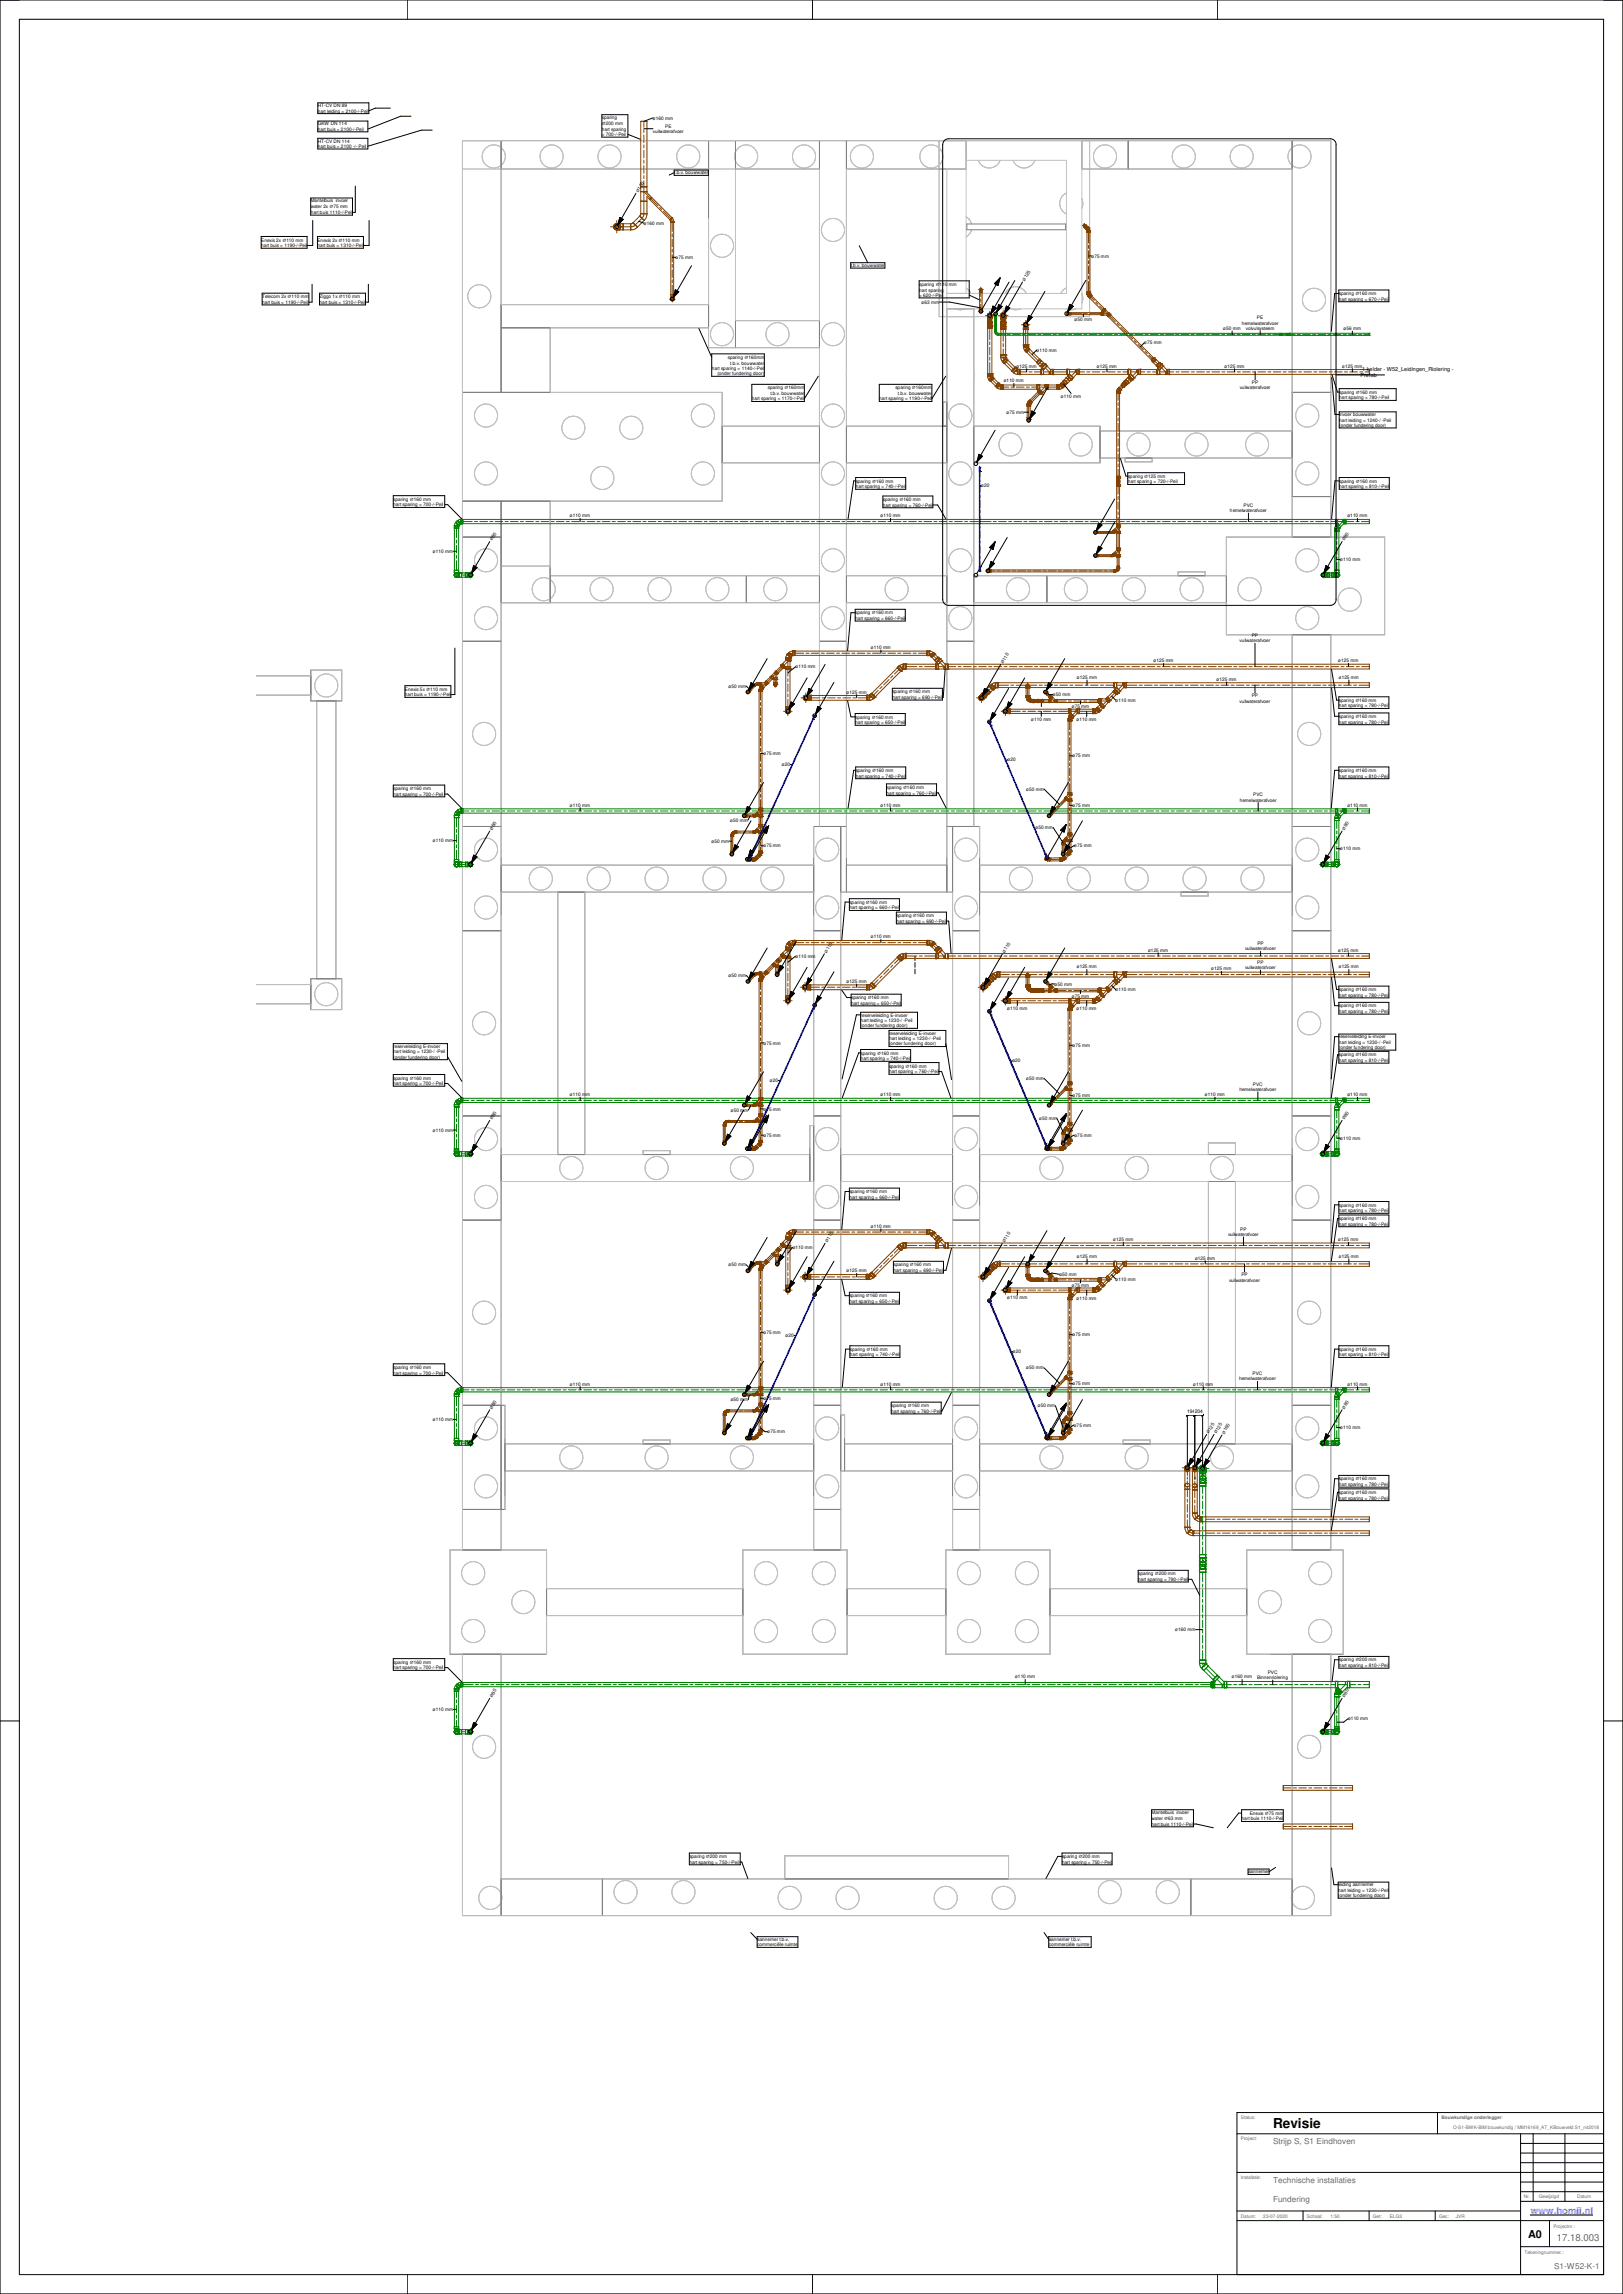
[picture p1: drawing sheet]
<svg xmlns="http://www.w3.org/2000/svg" width="841mm" height="1189mm" viewBox="0 0 841 1189" stroke-linecap="round" stroke-linejoin="round" font-family="sans-serif">
<defs><g id="words">
<text font-size="7.1" x="660" y="1103">Revisie</text>
<text font-size="5.6" x="792" y="1160">A0</text>
<text font-size="5" fill="#666" x="807" y="1161">17.18.003</text>
<text font-size="4.9" fill="#007fff" x="793" y="1147">www.homij.nl</text>
<g font-size="4.2" fill="#666">
<text x="660" y="1111">Strijp S, S1 Eindhoven</text>
<text x="660" y="1131">Technische installaties</text>
<text x="660" y="1141">Fundering</text>
<text x="805" y="1176">S1-W52-K-1</text>
</g>
<g font-size="2.8">
<text x="705" y="192">-1 kelder - W52_Leidingen_Riolering -</text>
<text x="705" y="195">Prefab</text>
</g>
<g font-size="2.5">
<text x="338" y="62">ø160 mm</text>
<text x="349" y="90">t.b.v. bouwwater</text>
<text x="334" y="117">ø160 mm</text>
<text x="350" y="134">ø75 mm</text>
<text x="566" y="133">ø75 mm</text>
<text x="441" y="138">t.b.v. bouwwater</text>
<text x="136" y="155">Telecom 2x ⌀110 mm</text>
<text x="166" y="155">Ziggo 1x ⌀110 mm</text>
<text x="694" y="153">sparing ⌀160 mm</text>
<text x="694" y="156">hart sparing = 670-/-Peil</text>
<text x="136" y="157">hart buis = 1190-/-Peil</text>
<text x="166" y="157">hart buis = 1310-/-Peil</text>
<text x="478" y="157">ø63 mm</text>
<text x="557" y="166">ø50 mm</text>
<text x="634" y="171">ø50 mm</text>
<text x="696" y="171">ø56 mm</text>
<text x="593" y="179">ø75 mm</text>
<text x="537" y="182">ø110 mm</text>
<text x="527" y="191">ø125 mm</text>
<text x="568" y="191">ø125 mm</text>
<text x="634" y="191">ø125 mm</text>
<text x="696" y="191">ø125 mm</text>
<text x="520" y="198">ø110 mm</text>
<text x="550" y="206">ø110 mm</text>
<text x="694" y="204">sparing ⌀160 mm</text>
<text x="694" y="207">hart sparing = 780-/-Peil</text>
<text x="522" y="214">ø75 mm</text>
<text x="509" y="253">ø20</text>
<text x="295" y="268">ø110 mm</text>
<text x="456" y="268">ø110 mm</text>
<text x="698" y="268">ø110 mm</text>
<text x="224" y="287">ø110 mm</text>
<text x="695" y="291">ø110 mm</text>
<text x="451" y="336">ø110 mm</text>
<text x="412" y="346">ø110 mm</text>
<text x="598" y="343">ø125 mm</text>
<text x="693" y="343">ø125 mm</text>
<text x="558" y="352">ø125 mm</text>
<text x="630" y="353">ø125 mm</text>
<text x="694" y="352">ø125 mm</text>
<text x="378" y="356">ø50 mm</text>
<text x="439" y="359">ø125 mm</text>
<text x="546" y="361">ø50 mm</text>
<text x="578" y="364">ø110 mm</text>
<text x="555" y="367">ø75 mm</text>
<text x="534" y="373">ø110 mm</text>
<text x="558" y="374">ø110 mm</text>
<text x="396" y="391">ø75 mm</text>
<text x="522" y="395">ø20</text>
<text x="556" y="393">ø75 mm</text>
<text x="405" y="397">ø20</text>
<text x="532" y="410">ø50 mm</text>
<text x="295" y="418">ø110 mm</text>
<text x="456" y="418">ø110 mm</text>
<text x="556" y="418">ø75 mm</text>
<text x="698" y="418">ø110 mm</text>
<text x="378" y="426">ø50 mm</text>
<text x="537" y="430">ø50 mm</text>
<text x="224" y="436">ø110 mm</text>
<text x="369" y="437">ø50 mm</text>
<text x="396" y="439">ø75 mm</text>
<text x="557" y="439">ø75 mm</text>
<text x="695" y="441">ø110 mm</text>
<text x="451" y="486">ø110 mm</text>
<text x="412" y="496">ø110 mm</text>
<text x="595" y="493">ø125 mm</text>
<text x="693" y="493">ø125 mm</text>
<text x="558" y="502">ø125 mm</text>
<text x="628" y="503">ø125 mm</text>
<text x="694" y="502">ø125 mm</text>
<text x="378" y="506">ø50 mm</text>
<text x="439" y="509">ø125 mm</text>
<text x="546" y="511">ø50 mm</text>
<text x="578" y="514">ø110 mm</text>
<text x="694" y="514">sparing ⌀160 mm</text>
<text x="555" y="517">ø75 mm</text>
<text x="694" y="517">hart sparing = 780-/-Peil</text>
<text x="522" y="523">ø110 mm</text>
<text x="558" y="524">ø110 mm</text>
<text x="694" y="522">sparing ⌀160 mm</text>
<text x="694" y="525">hart sparing = 780-/-Peil</text>
<text x="396" y="541">ø75 mm</text>
<text x="556" y="543">ø75 mm</text>
<text x="525" y="551">ø20</text>
<text x="204" y="559">sparing ⌀160 mm</text>
<text x="204" y="562">hart sparing = 700-/-Peil</text>
<text x="399" y="561">ø20</text>
<text x="532" y="560">ø50 mm</text>
<text x="295" y="568">ø110 mm</text>
<text x="456" y="568">ø110 mm</text>
<text x="556" y="569">ø75 mm</text>
<text x="624" y="568">ø110 mm</text>
<text x="698" y="568">ø110 mm</text>
<text x="396" y="576">ø75 mm</text>
<text x="379" y="576">ø50 mm</text>
<text x="539" y="580">ø50 mm</text>
<text x="224" y="586">ø110 mm</text>
<text x="396" y="589">ø75 mm</text>
<text x="557" y="589">ø75 mm</text>
<text x="695" y="591">ø110 mm</text>
<text x="451" y="636">ø110 mm</text>
<text x="411" y="647">ø110 mm</text>
<text x="577" y="643">ø125 mm</text>
<text x="693" y="643">ø125 mm</text>
<text x="558" y="652">ø125 mm</text>
<text x="619" y="653">ø125 mm</text>
<text x="694" y="652">ø125 mm</text>
<text x="378" y="656">ø50 mm</text>
<text x="439" y="659">ø125 mm</text>
<text x="549" y="661">ø50 mm</text>
<text x="578" y="664">ø110 mm</text>
<text x="555" y="667">ø75 mm</text>
<text x="522" y="673">ø110 mm</text>
<text x="558" y="674">ø110 mm</text>
<text x="396" y="691">ø75 mm</text>
<text x="407" y="693">ø20</text>
<text x="556" y="693">ø75 mm</text>
<text x="525" y="701">ø20</text>
<text x="204" y="709">sparing ⌀160 mm</text>
<text x="204" y="712">hart sparing = 700-/-Peil</text>
<text x="532" y="710">ø50 mm</text>
<text x="295" y="718">ø110 mm</text>
<text x="456" y="718">ø110 mm</text>
<text x="556" y="718">ø75 mm</text>
<text x="618" y="718">ø110 mm</text>
<text x="698" y="718">ø110 mm</text>
<text x="396" y="726">ø75 mm</text>
<text x="379" y="726">ø50 mm</text>
<text x="538" y="729">ø50 mm</text>
<text x="224" y="736">ø110 mm</text>
<text x="615" y="732">194204</text>
<text x="398" y="743">ø75 mm</text>
<text x="556" y="739">ø75 mm</text>
<text x="695" y="741">ø110 mm</text>
<text x="609" y="845">ø160 mm</text>
<text x="204" y="862">sparing ⌀160 mm</text>
<text x="204" y="865">hart sparing = 700-/-Peil</text>
<text x="526" y="870">ø110 mm</text>
<text x="638" y="870">ø160 mm</text>
<text x="224" y="887">ø110 mm</text>
<text x="699" y="892">ø110 mm</text>
<text x="357" y="966">hart sparing = 750-/-Peil</text>
<text x="357" y="963">sparing ⌀200 mm</text>
<text x="550" y="963">sparing ⌀200 mm</text>
<text x="550" y="966">hart sparing = 750-/-Peil</text>
<text x="647" y="971">aannemer</text>
</g>
<g font-size="2.5" fill="#666">
<text x="643" y="1098">Status:</text>
<text x="747" y="1098">Bouwkundige onderlegger:</text>
<text x="753" y="1103">O-S1-BWK-BIM bouwkundig / MM16169_AT_KBouwveld S1_rvt2018</text>
<text x="643" y="1109">Project:</text>
<text x="643" y="1129">Installatie:</text>
<text x="797" y="1139">Gewijzigd</text>
<text x="817" y="1139">Datum</text>
<text x="643" y="1150">Datum:</text>
<text x="655" y="1149">23-07-2020</text>
<text x="677" y="1150">Schaal:</text>
<text x="689" y="1149">1:50</text>
<text x="711" y="1150">Get:</text>
<text x="720" y="1149">ELG3</text>
<text x="746" y="1150">Gec:</text>
<text x="754" y="1149">JVR</text>
<text x="805" y="1155">Projectnr.:</text>
<text x="790" y="1168">Tekeningnummer.:</text>
</g>
<g font-size="2.4">
<text x="165" y="56">HT-CV DN 89</text>
<text x="165" y="58">hart leiding = 2100-/-Peil</text>
<text x="165" y="65">GKW DN 114</text>
<text x="312" y="62">sparing</text>
<text x="312" y="65">⌀200 mm</text>
<text x="165" y="68">hart buis = 2100-/-Peil</text>
<text x="312" y="68">hart sparing</text>
<text x="312" y="71">= 700-/-Peil</text>
<text x="338" y="69">vuilwaterafvoer</text>
<text x="345" y="66">PE</text>
<text x="165" y="74">HT-CV DN 114</text>
<text x="165" y="77">hart buis = 2100 -/- Peil</text>
<text x="331" y="100" transform="rotate(-60 331 100)">⌀160</text>
<text x="161" y="105">Mantelbuis invoer</text>
<text x="161" y="108">water 2x ⌀75 mm</text>
<text x="161" y="111">hart buis 1110-/-Peil</text>
<text x="135" y="125">Enexis 2x ⌀110 mm</text>
<text x="165" y="125">Enexis 2x ⌀110 mm</text>
<text x="135" y="128">hart buis = 1190-/-Peil</text>
<text x="165" y="128">hart buis = 1310-/-Peil</text>
<text x="476" y="148">sparing ⌀</text>
<text x="487" y="148">110 mm</text>
<text x="531" y="146" transform="rotate(-60 531 146)">⌀125</text>
<text x="476" y="151">hart sparing</text>
<text x="476" y="154">= 620-/-Peil</text>
<text x="651" y="166">PE</text>
<text x="643" y="168">hemelwaterafvoer</text>
<text x="646" y="171">volvulsysteem</text>
<text x="369" y="192">hart sparing = 1140-/-Peil</text>
<text x="377" y="186">sparing ⌀160mm</text>
<text x="378" y="189">t.b.v. bouwwater</text>
<text x="372" y="194">(onder fundering door)</text>
<text x="398" y="202">sparing ⌀160mm</text>
<text x="464" y="202">sparing ⌀160mm</text>
<text x="642" y="202">vuilwaterafvoer</text>
<text x="649" y="199">PP</text>
<text x="390" y="208">hart sparing = 1170-/-Peil</text>
<text x="399" y="205">t.b.v. bouwwater</text>
<text x="456" y="208">hart sparing = 1190-/-Peil</text>
<text x="465" y="205">t.b.v. bouwwater</text>
<text x="694" y="216">invoer bouwwater</text>
<text x="694" y="218">hart leiding = 1240-/ -Peil</text>
<text x="694" y="221">(onder fundering door)</text>
<text x="443" y="250">sparing ⌀160 mm</text>
<text x="584" y="248">sparing ⌀125 mm</text>
<text x="584" y="251">hart sparing = 720-/-Peil</text>
<text x="694" y="250">sparing ⌀160 mm</text>
<text x="443" y="253">hart sparing = 740-/-Peil</text>
<text x="694" y="253">hart sparing = 810-/-Peil</text>
<text x="204" y="260">sparing ⌀160 mm</text>
<text x="204" y="262">hart sparing = 700-/-Peil</text>
<text x="457" y="260">sparing ⌀160 mm</text>
<text x="457" y="263">hart sparing = 760-/-Peil</text>
<text x="644" y="263">PVC</text>
<text x="637" y="265">hemelwaterafvoer</text>
<text x="255" y="281" transform="rotate(-60 255 281)">⌀80</text>
<text x="697" y="281" transform="rotate(-60 697 281)">⌀80</text>
<text x="443" y="318">sparing ⌀160 mm</text>
<text x="443" y="321">hart sparing = 660-/-Peil</text>
<text x="642" y="333">vuilwaterafvoer</text>
<text x="649" y="330">PP</text>
<text x="520" y="344" transform="rotate(-60 520 344)">⌀110</text>
<text x="210" y="358">Enexis 5x ⌀110 mm</text>
<text x="462" y="359">sparing ⌀160 mm</text>
<text x="210" y="361">hart buis = 1190-/-Peil</text>
<text x="462" y="362">hart sparing = 690-/-Peil</text>
<text x="642" y="364">vuilwaterafvoer</text>
<text x="649" y="361">PP</text>
<text x="694" y="364">sparing ⌀160 mm</text>
<text x="694" y="367">hart sparing = 780-/-Peil</text>
<text x="443" y="372">sparing ⌀160 mm</text>
<text x="443" y="375">hart sparing = 650-/-Peil</text>
<text x="694" y="372">sparing ⌀160 mm</text>
<text x="694" y="375">hart sparing = 780-/-Peil</text>
<text x="443" y="400">sparing ⌀160 mm</text>
<text x="694" y="400">sparing ⌀160 mm</text>
<text x="443" y="403">hart sparing = 740-/-Peil</text>
<text x="694" y="403">hart sparing = 810-/-Peil</text>
<text x="204" y="409">sparing ⌀160 mm</text>
<text x="204" y="412">hart sparing = 700-/-Peil</text>
<text x="459" y="409">sparing ⌀160 mm</text>
<text x="459" y="412">hart sparing = 760-/-Peil</text>
<text x="649" y="413">PVC</text>
<text x="642" y="415">hemelwaterafvoer</text>
<text x="255" y="431" transform="rotate(-60 255 431)">⌀80</text>
<text x="697" y="431" transform="rotate(-60 697 431)">⌀80</text>
<text x="440" y="468">sparing ⌀160 mm</text>
<text x="440" y="471">hart sparing = 660-/-Peil</text>
<text x="464" y="475">sparing ⌀160 mm</text>
<text x="464" y="478">hart sparing = 690-/-Peil</text>
<text x="652" y="490">PP</text>
<text x="428" y="494" transform="rotate(-60 428 494)">⌀110</text>
<text x="521" y="494" transform="rotate(-60 521 494)">⌀110</text>
<text x="645" y="493">vuilwaterafvoer</text>
<text x="645" y="502">vuilwaterafvoer</text>
<text x="652" y="499">PP</text>
<text x="441" y="518">sparing ⌀160 mm</text>
<text x="441" y="521">hart sparing = 650-/-Peil</text>
<text x="446" y="527">reserveleiding E-invoer</text>
<text x="446" y="530">hart leiding = 1230-/ -Peil</text>
<text x="446" y="532">(onder fundering door)</text>
<text x="461" y="536">reserveleiding E-invoer</text>
<text x="461" y="539">hart leiding = 1230-/ -Peil</text>
<text x="694" y="538">reserveleiding E-invoer</text>
<text x="204" y="543">reserveleiding E-invoer</text>
<text x="204" y="546">hart leiding = 1230-/ -Peil</text>
<text x="461" y="542">(onder fundering door)</text>
<text x="694" y="541">hart leiding = 1230-/ -Peil</text>
<text x="694" y="544">(onder fundering door)</text>
<text x="204" y="549">(onder fundering door)</text>
<text x="446" y="547">sparing ⌀160 mm</text>
<text x="446" y="549">hart sparing = 740-/-Peil</text>
<text x="694" y="547">sparing ⌀160 mm</text>
<text x="694" y="550">hart sparing = 810-/-Peil</text>
<text x="461" y="553">sparing ⌀160 mm</text>
<text x="461" y="556">hart sparing = 760-/-Peil</text>
<text x="649" y="563">PVC</text>
<text x="642" y="565">hemelwaterafvoer</text>
<text x="255" y="581" transform="rotate(-60 255 581)">⌀80</text>
<text x="697" y="581" transform="rotate(-60 697 581)">⌀80</text>
<text x="440" y="618">sparing ⌀160 mm</text>
<text x="440" y="621">hart sparing = 660-/-Peil</text>
<text x="694" y="625">sparing ⌀160 mm</text>
<text x="694" y="628">hart sparing = 780-/-Peil</text>
<text x="694" y="632">sparing ⌀160 mm</text>
<text x="694" y="635">hart sparing = 780-/-Peil</text>
<text x="636" y="641">vuilwaterafvoer</text>
<text x="643" y="638">PP</text>
<text x="429" y="644" transform="rotate(-60 429 644)">⌀110</text>
<text x="521" y="644" transform="rotate(-60 521 644)">⌀110</text>
<text x="463" y="656">sparing ⌀160 mm</text>
<text x="463" y="659">hart sparing = 690-/-Peil</text>
<text x="637" y="664">vuilwaterafvoer</text>
<text x="643" y="661">PP</text>
<text x="440" y="672">sparing ⌀160 mm</text>
<text x="440" y="675">hart sparing = 650-/-Peil</text>
<text x="440" y="700">sparing ⌀160 mm</text>
<text x="694" y="700">sparing ⌀160 mm</text>
<text x="440" y="703">hart sparing = 740-/-Peil</text>
<text x="694" y="703">hart sparing = 810-/-Peil</text>
<text x="649" y="713">PVC</text>
<text x="642" y="715">hemelwaterafvoer</text>
<text x="255" y="731" transform="rotate(-60 255 731)">⌀80</text>
<text x="462" y="729">sparing ⌀160 mm</text>
<text x="697" y="731" transform="rotate(-60 697 731)">⌀80</text>
<text x="462" y="732">hart sparing = 760-/-Peil</text>
<text x="626" y="743" transform="rotate(-60 626 743)">⌀125</text>
<text x="630" y="743" transform="rotate(-60 630 743)">⌀125</text>
<text x="634" y="744" transform="rotate(-60 634 744)">⌀160</text>
<text x="694" y="767">sparing ⌀160 mm</text>
<text x="694" y="770">hart sparing = 780-/-Peil</text>
<text x="694" y="774">sparing ⌀160 mm</text>
<text x="694" y="777">hart sparing = 780-/-Peil</text>
<text x="590" y="816">sparing ⌀200 mm</text>
<text x="590" y="819">hart sparing = 790-/-Peil</text>
<text x="694" y="861">sparing ⌀200 mm</text>
<text x="694" y="864">hart sparing = 810-/-Peil</text>
<text x="657" y="867">PVC</text>
<text x="651" y="870">Binnenriolering</text>
<text x="255" y="880" transform="rotate(-60 255 880)">⌀80</text>
<text x="697" y="880" transform="rotate(-60 697 880)">⌀80</text>
<text x="597" y="940">Mantelbuis invoer</text>
<text x="648" y="941">Enexis ⌀75 mm</text>
<text x="597" y="943">water ⌀63 mm</text>
<text x="597" y="946">hart buis 1110-/-Peil</text>
<text x="643" y="943">hart buis 1110-/-Peil</text>
<text x="693" y="978">leiding aannemer</text>
<text x="693" y="980">hart leiding = 1230-/-Peil</text>
<text x="693" y="983">(onder fundering door)</text>
<text x="392" y="1006">aannemer t.b.v.</text>
<text x="543" y="1006">aannemer t.b.v.</text>
<text x="392" y="1009">commerciële ruimte</text>
<text x="543" y="1009">commerciële ruimte</text>
</g>
<text font-size="2.4" fill="#666" x="790" y="1139">Nr.</text>
</g></defs>
<g fill="none" stroke="#c1c1c1" stroke-width=".52">
<path d="M260 73v130M367 73v107h58M381 73v107M425 73v355M439 73v389M487 73v91h78v-91M501 73v79M561 73v87h-70M585 73v15M670 73v205M240 88h185M413 86a6 6 0 0 1 1-10 6 6 0 0 1 9 5 6 6 0 0 1-9 6l-1-1"/>
<path d="M439 88h62M491 88v374M501 83h52v69h-62M507 83a6 6 0 0 0 8 4M518 83l-1 2-2 2M525 83a6 6 0 0 0 6 4 6 6 0 0 0 5-4M561 88h109M433 113a6 6 0 0 0-7 8 6 6 0 0 0 10 3 6 6 0 0 0-2-10M433 113l1 1M433 113h.1M501 112l1 1M502 113h.1"/>
<path d="M502 113l1 3M503 119v2l-2 2M553 100a6 6 0 0 0-4 5 6 6 0 0 0 4 6M561 103v2v3M561 108h.1M260 158h107M501 149l2 3M521 152a6 6 0 0 1 5-3 6 6 0 0 1 6 3M553 149l-3 3M561 152h.1M561 152v3v2M260 170h107"/>
<path d="M285 170v33M381 166h44M402 167a6 6 0 0 1 7 6 6 6 0 0 1-7 6M402 167a6 6 0 0 0-5 6 6 6 0 0 0 5 6M495 160l3 1 2-1M505 160v268M524 160l2 1 3-1M553 160l2 1 2-1M240 203h134v57h-134M491 208h-2v13M670 203h20M374 221h51"/>
<path d="M374 240h51M439 221h52M439 240h52M505 221h65v19h-65M570 223h100M570 237h100M583 237v2h14v-2M626 232l-2 3-2 1M626 232a6 6 0 0 0-6-8 6 6 0 0 0-6 8 6 6 0 0 0 8 4M649 225a6 6 0 0 1 8 6 6 6 0 0 1-9 5 6 6 0 0 1 0-11h1M260 260v543M285 260v52"/>
<path d="M309 243l3-1 3 1M309 243a6 6 0 0 0-1 9 6 6 0 0 0 9 0 6 6 0 0 0-2-9M670 257h20M683 247a6 6 0 0 0-7-7 6 6 0 0 0-3 9 6 6 0 0 0 10-1v-1M240 278h20M636 278h82v51h-82zM690 278v-205h-450v730M260 293h25v19M284 300a6 6 0 0 0-8 5 6 6 0 0 0 8 6M284 300h1M285 298h140M343 299a6 6 0 0 1 3 10 6 6 0 0 1-10-1 6 6 0 0 1 6-9h1"/>
<path d="M387 298v14M439 298h52M505 298h131M543 298v14M610 298v-2h14v2M680 285l2 1 1 3M680 285a6 6 0 0 0-8 4 6 6 0 0 0 5 7 6 6 0 0 0 6-7M260 312h165M285 300a6 6 0 0 1 0 10M285 310l-1 1M439 312h52M505 312h131"/>
<path d="M563 305a6 6 0 0 0-8-5 6 6 0 0 0-1 10 6 6 0 0 0 9-3l1-2M653 305a6 6 0 0 0-8-5 6 6 0 0 0-1 10 6 6 0 0 0 9-3l1-2M240 332h20M425 332h14M491 332h14M670 329v474M683 322a6 6 0 0 0-7-7 6 6 0 0 0-3 9 6 6 0 0 0 10-1v-1M690 329v474M133 350h28M161 347h16v16h-16zM133 360h28M164 363v144"/>
<path d="M174 363v144M255 376a6 6 0 0 0-10 2 6 6 0 0 0 7 8 6 6 0 0 0 4-9l-1-1M240 428h20M436 428v375M439 428h-17v375M491 428h17v375M494 428v375M670 428h20M250 446a6 6 0 0 1-3-9 6 6 0 0 1 10 0 6 6 0 0 1-3 9M250 446h2h2M260 448h162M275 453a6 6 0 0 1 9-2 6 6 0 0 1 0 9 6 6 0 0 1-9-2"/>
<path d="M275 453l-1 2 1 3M426 446h3h2M433 445l-2 1M433 444h.1M433 444v1M434 444a6 6 0 0 0-2-9 6 6 0 0 0-9 3 6 6 0 0 0 3 8M434 444l-1 1M434 444h-1M439 448h52M498 446a6 6 0 0 1-2-9 6 6 0 0 1 9 0 6 6 0 0 1-2 9M498 446h3h2M508 448h162"/>
<path d="M675 446h2h3M683 441a6 6 0 0 0-4-6 6 6 0 0 0-7 3 6 6 0 0 0 3 8M683 441l-1 4-2 1M260 462h162M289 462v136M303 462v136M436 462h58M508 462h162M612 462v2h14v-2M651 461a6 6 0 0 0 2-10 6 6 0 0 0-10 3 6 6 0 0 0 7 7h1M240 482h20M422 482h14"/>
<path d="M494 482h14M670 482h20M133 510h28M161 507h16v16h-16zM133 520h28M240 578h20M422 578h14M494 578h14M670 578h20M260 598h160M333 598v-2h14v2M422 583h-2v29"/>
<path d="M436 598h58M508 598h162M626 598v-6h14v6M260 612h162M436 612h58M508 612h162M626 612v136M640 612v136M240 632h20M422 632h14M494 632h14M670 632h20"/>
<path d="M240 728h22v54h-22M422 728h14M436 733h2v29M494 728h14M670 728h20M262 748h160M333 748v-2h14v2M438 748h56M508 748h162M582 748v-2h14v2M262 762h160M436 762h58"/>
<path d="M508 762h162M422 782h14M494 782h14M670 782h20M233 803h50v54h-50zM385 803h54v54h-54zM490 803h54v54h-54zM646 803h50v54h-50zM283 823h102M283 837h102M439 823h51M439 837h51"/>
<path d="M544 823h102M544 837h102M240 857v136h450v-136M260 857v136M670 857v136M260 974h410M312 974v19M407 974v-12h116v12M617 974v19"/>
<circle cx="256" cy="81" r="6"/>
<circle cx="286" cy="81" r="6"/>
<circle cx="316" cy="81" r="6"/>
<circle cx="357" cy="81" r="6"/>
<circle cx="387" cy="81" r="6"/>
<circle cx="447" cy="81" r="6"/>
<circle cx="483" cy="81" r="6"/>
<circle cx="573" cy="81" r="6"/>
<circle cx="613" cy="81" r="6"/>
<circle cx="643" cy="81" r="6"/>
<circle cx="673" cy="81" r="6"/>
<circle cx="374" cy="127" r="6"/>
<circle cx="248" cy="154" r="6"/>
<circle cx="681" cy="155" r="6"/>
<circle cx="374" cy="173" r="6"/>
<circle cx="432" cy="173" r="6"/>
<circle cx="252" cy="215" r="6"/>
<circle cx="364" cy="215" r="6"/>
<circle cx="432" cy="215" r="6"/>
<circle cx="498" cy="215" r="6"/>
<circle cx="677" cy="215" r="6"/>
<circle cx="297" cy="222" r="6"/>
<circle cx="327" cy="222" r="6"/>
<circle cx="524" cy="230" r="6"/>
<circle cx="560" cy="230" r="6"/>
<circle cx="590" cy="230" r="6"/>
<circle cx="252" cy="245" r="6"/>
<circle cx="364" cy="245" r="6"/>
<circle cx="432" cy="245" r="6"/>
<circle cx="498" cy="245" r="6"/>
<circle cx="252" cy="290" r="6"/>
<circle cx="432" cy="290" r="6"/>
<circle cx="498" cy="290" r="6"/>
<circle cx="312" cy="305" r="6"/>
<circle cx="372" cy="305" r="6"/>
<circle cx="402" cy="305" r="6"/>
<circle cx="465" cy="305" r="6"/>
<circle cx="528" cy="305" r="6"/>
<circle cx="588" cy="305" r="6"/>
<circle cx="618" cy="305" r="6"/>
<circle cx="699" cy="311" r="6"/>
<circle cx="252" cy="320" r="6"/>
<circle cx="432" cy="320" r="6"/>
<circle cx="498" cy="320" r="6"/>
<circle cx="169" cy="355" r="6"/>
<circle cx="678" cy="380" r="6"/>
<circle cx="310" cy="455" r="6"/>
<circle cx="340" cy="455" r="6"/>
<circle cx="370" cy="455" r="6"/>
<circle cx="400" cy="455" r="6"/>
<circle cx="529" cy="455" r="6"/>
<circle cx="559" cy="455" r="6"/>
<circle cx="589" cy="455" r="6"/>
<circle cx="619" cy="455" r="6"/>
<circle cx="252" cy="470" r="6"/>
<circle cx="429" cy="470" r="6"/>
<circle cx="501" cy="470" r="6"/>
<circle cx="677" cy="470" r="6"/>
<circle cx="169" cy="515" r="6"/>
<circle cx="251" cy="530" r="6"/>
<circle cx="678" cy="530" r="6"/>
<circle cx="252" cy="590" r="6"/>
<circle cx="429" cy="590" r="6"/>
<circle cx="501" cy="590" r="6"/>
<circle cx="677" cy="590" r="6"/>
<circle cx="296" cy="605" r="6"/>
<circle cx="340" cy="605" r="6"/>
<circle cx="384" cy="605" r="6"/>
<circle cx="545" cy="605" r="6"/>
<circle cx="589" cy="605" r="6"/>
<circle cx="633" cy="605" r="6"/>
<circle cx="252" cy="620" r="6"/>
<circle cx="429" cy="620" r="6"/>
<circle cx="501" cy="620" r="6"/>
<circle cx="677" cy="620" r="6"/>
<circle cx="251" cy="680" r="6"/>
<circle cx="678" cy="680" r="6"/>
<circle cx="252" cy="740" r="6"/>
<circle cx="296" cy="755" r="6"/>
<circle cx="340" cy="755" r="6"/>
<circle cx="384" cy="755" r="6"/>
<circle cx="429" cy="740" r="6"/>
<circle cx="501" cy="740" r="6"/>
<circle cx="545" cy="755" r="6"/>
<circle cx="589" cy="755" r="6"/>
<circle cx="633" cy="755" r="6"/>
<circle cx="677" cy="740" r="6"/>
<circle cx="252" cy="770" r="6"/>
<circle cx="429" cy="770" r="6"/>
<circle cx="501" cy="770" r="6"/>
<circle cx="677" cy="770" r="6"/>
<circle cx="245" cy="815" r="6"/>
<circle cx="397" cy="815" r="6"/>
<circle cx="427" cy="815" r="6"/>
<circle cx="502" cy="815" r="6"/>
<circle cx="532" cy="815" r="6"/>
<circle cx="684" cy="815" r="6"/>
<circle cx="271" cy="830" r="6"/>
<circle cx="658" cy="830" r="6"/>
<circle cx="245" cy="845" r="6"/>
<circle cx="397" cy="845" r="6"/>
<circle cx="427" cy="845" r="6"/>
<circle cx="502" cy="845" r="6"/>
<circle cx="532" cy="845" r="6"/>
<circle cx="684" cy="845" r="6"/>
<circle cx="251" cy="905" r="6"/>
<circle cx="678" cy="905" r="6"/>
<circle cx="254" cy="984" r="6"/>
<circle cx="324" cy="981" r="6"/>
<circle cx="354" cy="981" r="6"/>
<circle cx="409" cy="984" r="6"/>
<circle cx="439" cy="984" r="6"/>
<circle cx="490" cy="984" r="6"/>
<circle cx="520" cy="984" r="6"/>
<circle cx="575" cy="981" r="6"/>
<circle cx="605" cy="981" r="6"/>
<circle cx="675" cy="984" r="6"/>
</g>
<g fill="none" stroke="#000" stroke-width=".52">
<path d="M165 53h26v6h-26zM202 56h-8l-3 1M312 59h13v12h-13zM165 63h26v5h-26zM165 72h26v5h-26zM213 60h-5l-17 7M224 67h-6l-27 9M325 70l7 2M334 67h4M338 61l-4 2M184 96v14h-1M349 88h18v3h-18z"/>
<path d="M349 89l-2 2M161 103h22v9h-22zM162 114v13h-3M191 114v13h-3M321 113l2 1-3 3zM330 100l-10 17M331 115l3 1M135 123h24v6h-24zM165 123h23v6h-23zM348 133h2M358 138l-9 16M441 136h18v3h-18z"/>
<path d="M445 127l5 9M564 133h2M136 152h24v6h-24zM162 147v10h-2M166 152h23v6h-23zM191 147v10h-2M350 150l2 1-3 3zM476 146h26v8h-26zM487 157h5l16 3M502 153l5 2M515 159l1 1-3 3zM517 158l2 1-3 3z"/>
<path d="M518 144l-1 4-2-1zM518 144l-9 16M522 159l1 1-3 3zM523 146l-10 17M526 145l-10 17M530 146l-10 17M541 151l-9 16M554 158l2 1-3 3zM563 145l-10 17M694 150h26v6h-26zM694 152h-2l-2 20M362 170l7 15"/>
<path d="M533 163l2 1-3 3zM561 163v1M593 178l-2 2M638 172v1M653 172v1M701 172v1M369 183h27v12h-27zM390 199h27v9h-27zM424 195l-7 12M456 199h27v9h-27zM490 195l-7 12M525 199v2"/>
<path d="M532 191v2M537 181l-2 3M551 199l4 5M574 191v2M640 191v2M650 193v4M690 196l2 19h2M690 194l3 9h1M701 191v2M531 214h2M535 213l1 1-2 3zM543 201l-9 16"/>
<path d="M694 201h29v7h-29zM694 213h29v9h-29zM507 235l2 1-3 3zM516 223l-10 16M581 238l2 9h1M204 257h26v6h-26zM443 247h26v7h-26zM443 249h-1l-3 20M457 257h26v6h-26zM508 252h1M578 259l-10 16M584 245h30v6h-30z"/>
<path d="M694 247h26v7h-26zM694 249h-2l-2 20M230 262h2l7 7M301 269v1M461 269v1M483 262h3l4 7M522 279l-10 16M569 271l2 1-3 3zM578 271l-10 16M647 266v4M703 269v1M235 286h2"/>
<path d="M245 293l2 1-3 3zM254 281l-10 16M514 291l1 1-3 3zM516 281l-1 4-2-1zM516 281l-10 16M569 283l2 1-3 3zM687 293l2 1-3 3zM693 290h2M695 281l-9 16M443 318h-2l-2 19M443 316h26v6h-26zM236 336v24h-2"/>
<path d="M456 337v2M650 333v12M210 355h24v6h-24zM387 356l2 2M389 354l2 1-3 3zM398 341l-10 17M412 346l-4 3M418 351l-9 17M419 357l2 1-3 3zM428 344l-10 17M432 354l-9 16M462 357h26v6h-26z"/>
<path d="M490 347l-1 14h-1M510 357l2 1-3 3zM519 344l-10 17M523 357l-10 16M531 351l-10 17M543 354l2 1-3 3zM546 360h-3M552 341l-10 17M563 352v3M603 344v1M636 353v2M650 355v4"/>
<path d="M690 347l3 16h1M690 357l2 14h2M699 344v1M699 352v3M410 364l2 1-3 3zM424 366l1 1-2 3zM439 363l2 9h2M443 370h26v6h-26zM444 360v2M514 369l2 1-3 3zM523 364l1 1-3 3zM540 369v2"/>
<path d="M540 363v3M560 363v2M563 369v2M576 361l2 2M694 361h26v6h-26zM694 369h26v7h-26zM394 390h2M410 396l1 1M443 397h26v7h-26zM443 399h-1l-3 20M522 394h-1M554 392h2"/>
<path d="M694 397h26v7h-26zM694 399h-2l-2 20M204 407h26v6h-26zM230 412h2l7 7M301 419v1M387 418l2 1-3 3zM396 406l-10 16M459 406h26v6h-26zM461 419v1M485 411h1l4 8M541 409l8 8M545 418l2 1-3 3z"/>
<path d="M554 406l-10 16M554 417h2M652 416v4M703 419v1M235 436h2M254 431l-10 16M378 436h1M381 438l2 1-3 3zM389 423l-1 2M389 425l-9 17M394 438h2M397 428l-9 16"/>
<path d="M398 428l-1 4-2-1zM398 428l-9 16M546 429l5 8M552 427l-1 4-1-1zM552 427l-9 17M553 438l1 1-3 3zM557 438l-3 2M561 425l-10 17M693 440h2M695 431l-9 16M245 443l2 1-3 3zM389 441h2l-3 3z"/>
<path d="M687 443l2 1-3 3zM440 466h26v6h-26zM440 467h-2l-2 20M464 473h26v6h-26zM490 477h2l1 17M398 491l-10 17M412 496l-4 3M413 488l-10 16M427 494l-9 17M456 487v2M474 499v2M474 495v3"/>
<path d="M519 494l-9 17M552 491l-10 17M600 494v1M653 493v2M690 497l3 16h1M699 494v1M387 506l2 1M389 504l2 1-3 3zM404 500l2 1-3 3zM410 514l2 1-3 3zM418 501l-9 17M419 507l2 1-3 3z"/>
<path d="M424 516l1 1-2 3zM432 504l-9 16M436 513l3 4h2M441 515h26v6h-26zM444 510v2M474 502v3M511 507l2 1-3 3zM514 519l2 1-3 3zM523 514l1 1-3 3zM523 507l-10 16M527 519v2M531 501l-10 17"/>
<path d="M543 504l2 1-3 3zM546 510h-3M560 513v2M563 519v2M563 502v3M576 511l2 2M633 503v2M653 503v2M690 507l2 14h2M694 511h26v6h-26zM694 519h26v7h-26zM699 502v3"/>
<path d="M446 526h-2l-8 33M446 525h29v8h-29zM461 534h29v8h-29zM694 536h29v8h-29zM694 537h-2l-2 22M204 557h26v6h-26zM204 541h28v8h-28zM232 548l7 12M394 540h2M396 555l-10 17M403 560h1M446 544h26v6h-26z"/>
<path d="M446 546h-1l-9 23M461 551h26v6h-26zM487 555h1l5 14M490 541l3 18M525 550h-1M541 559l8 8M554 555l-10 17M554 542h2M694 545h26v6h-26zM694 547h-1l-3 22M230 562h2l7 7M301 569v1"/>
<path d="M385 575l-9 17M387 568l2 1-3 3zM389 573l-1 2M394 575h2M397 578l-9 16M398 578l-1 4-2-1zM398 578l-9 16M461 569v1M545 568l2 1-3 3zM548 579l3 8M552 577l-1 4-1-1zM552 577l-9 17"/>
<path d="M553 578l-10 16M554 568h2M561 575l-10 17M630 569v1M652 566v4M703 569v1M235 586h2M245 593l2 1-3 3zM254 581l-10 16M377 588l2 1-3 3zM389 590l2 1-3 3zM394 588h2"/>
<path d="M543 595h.1M544 591h2l-3 3zM553 588l1 1-3 3zM557 588l-3 2M687 593l2 1-3 3zM693 590h2M695 581l-9 16M440 617h-2l-2 20M440 616h26v6h-26zM413 638l-10 16M456 637v2M543 638l-10 16"/>
<path d="M694 623h26v6h-26zM694 630h26v6h-26zM694 624h-2l-2 20M694 631h-1l-3 23M387 655l2 2M389 654l2 1-3 3zM398 641l-10 17M404 650l2 1-3 3zM411 646l-3 3M418 651l-9 17M419 657l2 1-3 3zM428 644l-10 17"/>
<path d="M432 654l-9 16M444 660v2M463 654h26v6h-26zM493 647l-3 11h-1M511 657l2 1-3 3zM519 644l-9 17M523 657l-10 16M531 651l-10 17M534 650l2 1-3 3zM543 654l2 1-3 3zM552 641l-10 17M563 652v3"/>
<path d="M582 644v1M625 653v2M644 641v4M645 655v4M699 644v1M699 652v3M410 664l2 1-3 3zM424 666l1 1-2 3zM436 663l2 8h2M440 670h26v6h-26zM514 669l2 1-3 3zM523 664l1 1-3 3z"/>
<path d="M527 669v2M543 660h2h4M560 663v2M563 669v2M576 661l2 2M394 690h2M411 692h1M440 699h-2l-2 20M440 697h26v6h-26zM554 692h2M694 697h26v6h-26zM694 699h-2l-2 20"/>
<path d="M204 707h26v6h-26zM230 711h2l7 8M301 719v1M387 718l2 1-3 3zM396 705l-10 17M461 719v1M525 700l-1 1M541 709l8 8M545 718l2 1-3 3zM554 705l-10 17M554 717h2M624 719v1"/>
<path d="M652 716v4M703 719v1M235 736h2M254 731l-10 16M377 738l2 1-3 3zM385 725l-9 17M389 723l-1 2M394 725h2M397 728l-9 16M398 728l-1 4-2-1zM398 728l-9 16M462 727h26v6h-26z"/>
<path d="M493 722l-5 9M547 728l4 12M552 727l-1 4-1-1zM552 727l-9 17M553 738l1 1-3 3zM553 728l-10 16M556 739l-2 1M561 725l-10 17M615 733h.1M615 733h4M615 733v26M616 733l-1 1z"/>
<path d="M619 733h1l-1 1zM619 733h.1M619 733v26M693 740h2M695 731l-9 16M245 743l2 1-3 3zM389 740l2 1-3 3zM394 740l2 2h2M544 740l2 1-3 3zM617 756l2 1-3 3zM625 756l2 1-3 3zM625 743l-9 17"/>
<path d="M633 744l-9 16M687 743l2 1-3 3zM619 765v1M694 765h26v6h-26zM694 772h26v6h-26zM694 766h-2l-2 20M694 773h-1l-3 20M590 814h26v6h-26zM616 818h2l4 9M204 860h26v6h-26zM620 845h3M694 858h26v7h-26z"/>
<path d="M230 864h2l7 8M531 870v3M644 870v3M660 871v2M694 860h-2l-2 12M235 886h2M245 893l2 1-3 3zM254 880l-10 17M687 893l2 1-3 3zM695 880l-9 17M699 891l-3 2h-3M597 938h21v9h-21z"/>
<path d="M643 938h22v6h-22zM643 940h-1l-6 7M618 945l11 2M357 960h27v6h-27zM384 965l4 9M550 962h-2l-6 12M550 960h26v6h-26zM647 969h11v2h-11zM661 968l-3 2M690 968l1 9h2M693 975h27v9h-27zM389 1002l3 3"/>
<path d="M392 1004h21v5h-21zM541 1002l2 3M543 1004h22v5h-22z"/>
<circle cx="320" cy="118" r="1"/>
<circle cx="348" cy="155" r="1"/>
<circle cx="508" cy="161" r="1"/>
<circle cx="513" cy="163" r="1"/>
<circle cx="516" cy="163" r="1"/>
<circle cx="520" cy="163" r="1"/>
<circle cx="532" cy="168" r="1"/>
<circle cx="553" cy="163" r="1"/>
<circle cx="533" cy="218" r="1"/>
<circle cx="506" cy="240" r="1"/>
<circle cx="568" cy="276" r="1"/>
<circle cx="244" cy="298" r="1"/>
<circle cx="506" cy="298" r="1"/>
<circle cx="512" cy="296" r="1"/>
<circle cx="568" cy="288" r="1"/>
<circle cx="685" cy="298" r="1"/>
<circle cx="388" cy="359" r="1"/>
<circle cx="542" cy="359" r="1"/>
<circle cx="408" cy="369" r="1"/>
<circle cx="418" cy="362" r="1"/>
<circle cx="422" cy="371" r="1"/>
<circle cx="509" cy="362" r="1"/>
<circle cx="513" cy="374" r="1"/>
<circle cx="521" cy="369" r="1"/>
<circle cx="386" cy="423" r="1"/>
<circle cx="544" cy="423" r="1"/>
<circle cx="244" cy="448" r="1"/>
<circle cx="379" cy="443" r="1"/>
<circle cx="387" cy="445" r="1"/>
<circle cx="388" cy="445" r="1"/>
<circle cx="543" cy="445" r="1"/>
<circle cx="551" cy="443" r="1"/>
<circle cx="685" cy="448" r="1"/>
<circle cx="388" cy="509" r="1"/>
<circle cx="403" cy="505" r="1"/>
<circle cx="408" cy="519" r="1"/>
<circle cx="417" cy="512" r="1"/>
<circle cx="509" cy="512" r="1"/>
<circle cx="521" cy="519" r="1"/>
<circle cx="542" cy="509" r="1"/>
<circle cx="422" cy="521" r="1"/>
<circle cx="513" cy="524" r="1"/>
<circle cx="386" cy="573" r="1"/>
<circle cx="544" cy="573" r="1"/>
<circle cx="244" cy="598" r="1"/>
<circle cx="375" cy="593" r="1"/>
<circle cx="387" cy="595" r="1"/>
<circle cx="388" cy="595" r="1"/>
<circle cx="543" cy="595" r="1"/>
<circle cx="551" cy="593" r="1"/>
<circle cx="685" cy="598" r="1"/>
<circle cx="388" cy="659" r="1"/>
<circle cx="403" cy="655" r="1"/>
<circle cx="533" cy="655" r="1"/>
<circle cx="542" cy="659" r="1"/>
<circle cx="408" cy="669" r="1"/>
<circle cx="418" cy="662" r="1"/>
<circle cx="422" cy="671" r="1"/>
<circle cx="509" cy="662" r="1"/>
<circle cx="513" cy="674" r="1"/>
<circle cx="521" cy="669" r="1"/>
<circle cx="386" cy="723" r="1"/>
<circle cx="544" cy="723" r="1"/>
<circle cx="244" cy="748" r="1"/>
<circle cx="375" cy="743" r="1"/>
<circle cx="387" cy="745" r="1"/>
<circle cx="388" cy="745" r="1"/>
<circle cx="543" cy="745" r="1"/>
<circle cx="551" cy="743" r="1"/>
<circle cx="685" cy="748" r="1"/>
<circle cx="615" cy="761" r="1"/>
<circle cx="623" cy="761" r="1"/>
<circle cx="244" cy="897" r="1"/>
<circle cx="685" cy="897" r="1"/>
</g>
<g fill="none" stroke="#7f7f7f" stroke-width=".52">
<path d="M260 73v130M367 73v107h58M381 73v107M425 73v355M439 73v389M585 73v15M670 73v205M260 88h107M381 88h44M439 88h62v-15h-261v730M670 88h-109v-15h129v205M501 116h51v3h-51z"/>
<path d="M260 158h107M260 170h107M285 170v33M381 166h44M240 203h134v57h-134M491 208h-2v13M670 203h20M374 221h51M374 240h51M439 221h52M439 240h52M505 221h65v19h-65"/>
<path d="M570 223h100M570 237h100M583 237v2h14v-2M260 260v543M285 260v52M670 257h20M240 278h20M636 278h82v51h-82zM285 298h140M387 298v14M439 298h52M505 298h131"/>
<path d="M543 298v14M610 298v-2h14v2M260 312h165M439 312h52M505 312h131M240 332h20M425 332h14M491 332h14M670 329v474M690 329v474M133 350h28M161 347h16v16h-16z"/>
<path d="M133 360h28M164 363v144M174 363v144M240 428h20M436 428v375M439 428h-17v375M491 428h17v375M494 428v375M505 428v-268h-14v302M670 428h20M260 448h162M439 448h52"/>
<path d="M508 448h162M260 462h162M289 462v136M303 462v136M436 462h58M508 462h162M612 462v2h14v-2M240 482h20M422 482h14M494 482h14M670 482h20M133 510h28"/>
<path d="M161 507h16v16h-16zM133 520h28M240 578h20M422 578h14M494 578h14M670 578h20M260 598h160M333 598v-2h14v2M422 583h-2v29M436 598h58M508 598h162M626 598v-6h14v6"/>
<path d="M260 612h162M436 612h58M508 612h162M626 612v136M640 612v136M240 632h20M422 632h14M494 632h14M670 632h20M240 728h22v54h-22M422 728h14M436 733h2v29"/>
<path d="M494 728h14M670 728h20M262 748h160M333 748v-2h14v2M438 748h56M508 748h162M582 748v-2h14v2M262 762h160M436 762h58M508 762h162M422 782h14M494 782h14"/>
<path d="M670 782h20M233 803h50v54h-50zM385 803h54v54h-54zM490 803h54v54h-54zM646 803h50v54h-50zM283 837h102M283 823h102M439 837h51M439 823h51M544 837h102M544 823h102M240 857v136h450v-136"/>
<path d="M260 857v136M670 857v136M260 974h410M312 974v19M407 974v-12h116v12M617 974v19"/>
</g>
<g fill="none" stroke="#7f4000" stroke-width=".52">
<path d="M334 70v4M334 78v4M334 67v2M334 75v2M334 63v3M332 99h3M332 97h3M334 91v2M334 99l7 8M334 83v2M334 86v4M334 94v17l-1 2"/>
<path d="M335 100l3 2M335 100v-37h-3v48l-4 4M318 118h.1M318 118l1 1M318 117h.1M318 117v1M318 118v1M318 119h1M318 116v1M319 119h.1M319 116h-1M319 116l-1 1"/>
<path d="M319 116h.1M319 119h1M319 116h1M320 114v7M320 119h.1M320 116l1 1M320 119h1M320 116h.1M321 119h.1M321 116h.1M321 116a1.7 1.7 0 0 0-1 3M321 116a1.7 1.7 0 0 1 1 2 1.7 1.7 0 0 1-1 1"/>
<path d="M321 117v1M321 118l-1 1M323 116v3M327 116v3M328 116h-9M328 115h.1M328 115v1M328 115l1 2M329 117h-1l-12 1M329 117l1 1M330 118h.1M330 118l-2 1h-8"/>
<path d="M332 112h.1M332 112l1 1M332 111h3M332 104h3M333 113l1 1M333 113l-4 4M334 114h.1M334 114l-4 4M335 102l2 1M335 102v9l-1 3M337 103h.1M337 103l10 11"/>
<path d="M338 102l-1 1M338 102h.1M338 102l10 11 1 1M342 108l1 1M344 109l4 4M347 114h.1M347 114l1 41M348 113l-1 1M348 115h1M348 113h.1M348 113v2v5M349 114v1"/>
<path d="M349 115v40M349 115h.1M561 117h2M561 117h.1M561 117h1M562 117h-1M562 117h.1M562 118l1 1M562 118h.1M562 117v1M562 116h.1M562 116v1"/>
<path d="M562 116v2M562 117h1M562 119h.1M563 119h-1M563 119h.1M563 117h-1M563 117h.1M563 118v1M563 118h.1M563 119v33M563 120h2M563 118h-1"/>
<path d="M563 117l1 1M563 117v1M564 118h-1M564 118h.1M564 117v1M564 117h.1M564 119h.1M564 119h-1M564 119v1M564 118l-1 1M564 118v1M564 120h.1"/>
<path d="M564 118l1 2M565 120v32M348 137v2M348 121v2M348 124v4M348 129v2M348 132v4M348 140v4M563 120h.1M564 120v6M564 130v4M564 127v2"/>
<path d="M564 138v4M564 135v2M347 155h3M348 154h.1M348 155h.1M348 154v1M348 153h1M348 155v1M348 156h.1M348 154h1M348 156h1M348 148v9"/>
<path d="M348 145v2M349 154v1M349 156h-1M349 155h-1v1M349 154h.1M349 154h-1M349 156h.1M349 155h.1M349 155v1M349 153h.1M507 150h3M508 160h1"/>
<path d="M508 151h1M508 150v-1l1 1-1 1M508 150v1M508 150h.1M508 150v11M508 151h.1M508 155v2M508 149v5M508 149v2M508 158v5M509 150h.1M509 150v11"/>
<path d="M563 152h.1M563 152h2M563 151h.1M563 151h2M563 152l1 2M564 154h.1M564 154h1M564 146v5M564 143v2M564 152h.1M564 152v1M564 153v1"/>
<path d="M564 153h.1M565 154l7 8M565 154h-1M565 153h-1M565 154h.1M565 151h.1M565 153h.1M565 152v1M565 153l-1 1M565 152h.1M565 153h1M565 154l2 2"/>
<path d="M565 153v1M566 153h-1M566 153l7 8M566 153h.1M568 157l1 1M570 159l2 2M572 160h.1M507 161h3M508 161v1M508 161h.1M508 162h.1M508 161h1"/>
<path d="M509 162h.1M509 162h-1M509 161h.1M509 161l-1 1M509 161v1M511 163h4M512 170h.1M512 170h2M512 167h.1M512 165h.1M512 168h.1M512 163v1"/>
<path d="M512 169h2M512 164h.1M512 164v1M512 167l1-1 1 1M512 164v31M512 164l1-1 1 1M512 169h.1M512 165h2M512 163h.1M512 167l1 1M512 165h1M512 166v1"/>
<path d="M512 164l1 1M513 165h.1M513 168h.1M513 166h.1M513 166h-1M513 162l-1 1M513 162h-1M513 161v7M513 169h.1M513 170v6M513 162h.1M513 162v1"/>
<path d="M513 180v4M513 177v2M513 166l1 1M513 166h1M513 162l1 1M513 163h1M513 164v1M514 166v1M514 165h-1M514 164h-1M514 163h.1M514 164h.1"/>
<path d="M514 168h.1M514 167h-2l1 1 1-1M514 164l-1 1M514 168h-2M514 167l-1 1M514 167h.1M514 163v1M514 163v32M514 169h.1M514 170h.1M514 165h.1M514 164a1.2 1.2 0 0 1-1 2 1.2 1.2 0 0 1-1-1"/>
<path d="M517 163h5M518 165h.1M518 165h1M518 167h1M518 167a1.4 1.4 0 0 0 2 1 1.4 1.4 0 0 0 1 0M518 171h3M519 170h2M519 163v1M519 167h-1M519 164l-1 1M519 164h.1M519 165h.1"/>
<path d="M519 167v1M519 169h2M519 163h.1M519 167h.1M519 168v17M519 169h.1M519 164v4M519 164a1.4 1.4 0 0 1 2 0M519 165l1 1 1-1M519 168l1 1M519 168h.1M519 168h2"/>
<path d="M519 164l1 1M519 164v1M519 165h1M519 166v1M519 168h1M520 169h.1M520 162l-1 1M520 165h.1M520 162h.1M520 162h-1M520 166h-1M520 166h1"/>
<path d="M520 174v3M520 161v7M520 171v2M520 178v2M520 162l1 1M520 162h1M520 168h.1M521 168h-1M521 165h-1M521 163h.1M521 169h-1M521 164l-1 1"/>
<path d="M521 166v1M521 168h.1M521 164h.1M521 167h-1h-1M521 167h.1M521 169h.1M521 168v1M521 168v17M521 163v1M521 164v4M521 164a1.4 1.4 0 0 1-1 2 1.4 1.4 0 0 1-1-1M521 165h.1"/>
<path d="M521 167v1M529 168h5M530 180h3M530 169h1M530 168v1M530 170h3M530 169v11M530 180h.1M530 180l1 2M530 168l1 1M530 170h.1M530 168h.1"/>
<path d="M531 168h-1M531 169h.1M531 179h.1M531 168h.1M531 169h1M531 180h.1M531 167l-1 1M531 167v1M531 167h1M531 167h.1M531 174v5M531 180l1 1"/>
<path d="M531 171v2M531 166v5M532 169h-1M532 167h.1M532 167v1M532 180h.1M532 167l1 1M532 179h.1M532 169h.1M532 169v1M532 168h1M533 168h.1"/>
<path d="M533 169h-1M533 169v11M533 168v1M533 168l-1 1M533 170h.1M533 180h.1M533 179h.1M533 170l-3 1h3M533 179h-3h3M552 163h2M553 163h.1M553 162v1"/>
<path d="M553 162h.1M553 163h1M553 163h18M553 162h18v1M553 162h1M554 163h-1M554 162h.1M554 163h.1M554 162v1M554 162v1h1M555 163h.1M555 163h6"/>
<path d="M555 162v1M555 162h.1M562 163h1M565 163h5M570 163h.1M570 163h1M570 162h.1M570 162v1M571 163h.1M571 162v1M571 162h.1M571 161h.1"/>
<path d="M571 161l1 1M571 163h3M572 161h-1M572 161h.1M572 162v1M572 163h.1M572 160v1M572 162h.1M572 162h-1v1h2M572 160l-1 1M572 161l2 2h1M572 161v1"/>
<path d="M573 161h-1M573 161h.1M573 161l1 1M573 163h1M574 163h.1M574 163v1M574 164h.1M574 164l23 23M574 162h.1M574 162v1M574 162h1M575 163h-1"/>
<path d="M575 162v1M575 164h-1M575 164h.1M575 162h.1M575 162l23 24v1M575 164l3 3M575 163v1M575 163h.1M575 163l-1 1M579 168l1 1M581 170l3 3M585 174l2 2"/>
<path d="M588 176l1 2M590 178l3 3M512 195h2M512 195h.1M512 195l1 2M512 194h.1M513 197h.1M513 197v1M513 188v6M513 185v2M513 195v1M513 196v1"/>
<path d="M513 196h.1M513 198h.1M513 198l3 2M514 196h.1M514 196h-1M514 194h.1M514 195h.1M514 197h.1M514 194h-2h2M514 195l4 4M514 195l-1 1M515 196l-2 1"/>
<path d="M515 196h.1M515 196l-1 1 3 2M515 196l-2 2M516 200h.1M517 199l-1 1M517 199h.1M517 198l-1 2M517 198v1M517 198h.1M517 198l1 1M518 199h-1M518 199h.1"/>
<path d="M518 200h.1M518 199v1M518 199l31 1M518 199l-1 2M519 185h.1M519 185h2M519 185v2M519 184h.1M519 200v2M519 187l1 1M519 187h.1M520 187h.1"/>
<path d="M520 185v2M520 181v3M520 187h-1M520 188h.1M520 188l5 5M521 186l-1 1M521 186h.1M521 185h.1M521 185v1M521 184h.1M521 184h-3h3M521 186l6 5"/>
<path d="M521 187l4 4M522 186l-2 2M522 186h.1M522 186v1l-2 1M522 187h.1M524 192h.1M524 192l1 1M525 193h.1M525 192h-1M525 192h.1M525 191l-1 1M525 191v1"/>
<path d="M525 193l2 1M525 191h.1M526 191h.1M526 191l-1 1M526 191h-1M526 193h-1M526 190v1M526 190h.1M526 192l1 1M526 191h1M526 191l-1 2M527 191l-2 2"/>
<path d="M527 191v1M527 191h.1M527 191v3M527 191h2v3M527 194h.1M527 194h27M527 193h.1M527 192h.1M528 194h.1M528 194h1M528 191v3M529 194h.1"/>
<path d="M529 193h3M531 182h.1M531 182l1 1M531 181v1M532 181h.1M532 181l-1 1M532 182h.1M532 182v1M532 183h.1M532 183l5 5M533 182l-1 1M533 180l1 1"/>
<path d="M533 180v1M533 180l-1 1M533 182h.1M533 182l5 5M533 181l-1 1M533 181h.1M533 181v1M533 193h2M533 181h1M534 181h-1M534 181l5 5M534 181h.1"/>
<path d="M536 193h3M537 188l1 1v-1M537 188h.1M538 200h.1M538 199v3M538 199h1M538 199h.1M538 187l-1 1M538 189h.1M538 189l1 1M538 187h.1M538 188v1"/>
<path d="M538 188h1l2 2-1 1M539 200h.1M539 199h.1M539 199v3M539 186h.1M539 186l-1 1M539 187h-1M539 188h-1M539 186l1 1M539 190l1 1M539 186l-2 2M539 190h.1"/>
<path d="M539 192h.1M539 193v1M539 194h.1M539 194h1M539 192v1M539 189v1M539 187v1M540 187l-2 1M540 194h.1M540 191v3M540 187h.1M540 187h-1"/>
<path d="M540 189h-1M540 191h1M540 187l2 2M540 191h.1M540 190h.1M540 189h.1M540 190v1M541 188h-1M541 188l-1 1M541 191h-2v3M541 191v1M541 194h.1"/>
<path d="M541 191v3M541 193h3M541 191l-14 1M541 188h.1M541 191h.1M541 189l-1 1M541 189h.1M541 200h.1M541 200v1M542 189v1M542 189h.1M542 189h-1"/>
<path d="M542 191l2 2M542 191h-1M542 191h.1M542 189l1 1M542 189l-2 2M542 200h.1M542 199h.1M542 199v3M542 190v1M542 190l2 2 57-1M542 190h.1M543 190h.1"/>
<path d="M543 190h-1M543 199h.1M543 199v3M543 199h-1M544 194h.1M544 193h.1M544 193v1M544 192v1M544 194v-3h2v3M545 191l1 3M545 194h1M546 194h.1"/>
<path d="M546 193h7M548 200h.1M548 199v3M548 199h1M548 199h.1M549 200h.1M549 199h.1M549 199v3M549 199v1M549 199l1 1M549 199l2 2M550 200h.1"/>
<path d="M550 199h.1M550 199l1 1M550 198l-1 1M550 198l1 2M551 198h.1M551 198l1 1M551 198h-1M551 197v1M551 197h.1M551 198l2 1M551 200h.1M552 197h.1"/>
<path d="M552 197l1 1M552 197h-1M552 198l-1 1M552 197l-1 1M552 199h.1M552 199l-1 2M552 196h1M552 196v1M553 199h.1M553 196l1 1M553 199h-1M553 196h.1"/>
<path d="M553 191v3v-3M553 191h1M553 192h.1M553 191h.1M553 198h.1M553 194h.1M553 198l-1 1M553 198v1M553 195h.1M553 195h1M553 195l2 2M553 195l-1 1"/>
<path d="M554 195h.1M554 195v1M554 197h.1M554 196h.1M554 196h1M554 194l-1 1M554 191h.1M554 191v3M554 196l-2 2v-1M554 194l2 2M554 193h4M554 197v1"/>
<path d="M554 198h-1M554 194h.1M555 196v1M555 197h.1M555 197l-1 1M556 196h.1M556 196l-1 1M557 192h.1M557 192v1l-2 2v-1M558 193v1M558 191h.1M558 191v3"/>
<path d="M558 192h.1M559 191h.1M559 191v3M559 191h-1M559 194h.1M559 193h3M563 193h2M566 193h4M571 193h2M574 193h4M579 193h2M581 200h.1"/>
<path d="M581 199h.1M581 200l-1 1M581 199l2 2M581 199v1M581 200h1M582 199h.1M582 193h3M582 198h.1M582 198l-1 1M582 198l1 2M582 199l-1 1M582 199l1 1"/>
<path d="M582 199h1M583 198h.1M583 198l1 1M583 198h-1M583 200h.1M583 197v1M583 197h.1M583 199h-1M583 197l1 2M583 200l-2 2M583 199v1M583 197l2 1"/>
<path d="M583 198v1M583 200h1M584 200h.1M584 197h.1M584 197l1 1h-1M584 199h.1M584 197v1M584 196h.1M584 196h1M585 194h.1M585 191v3M585 191h1"/>
<path d="M585 191h.1M585 192h.1M585 196l1 1M585 196h.1M585 198h.1M585 195h.1M585 198l-2 3M585 198l-1 1M585 195l2 2M585 195l-2 2M585 195l1 1M586 197h.1"/>
<path d="M586 191h.1M586 191v3M586 194h.1M586 194l-1 1M586 193h4h-1M586 194l1 1M586 194h-28l-2 2M586 197l-1 1M586 196l1 1M586 196l-2 2M587 196v1M587 195h.1"/>
<path d="M587 197h.1M587 197h-1M587 195l1 1M587 196h1M588 196l-1 1M588 196h.1M589 192h.1M589 192v1l-2 2M590 191h.1M590 191v3l-2 2M591 191h.1M591 191v3v-3"/>
<path d="M591 191h-1M591 193h2M593 182l1 1M594 193h2M595 184l2 2M597 187h.1M597 186h.1M597 193h3M598 188l2 2M598 186h-1M598 188h.1M598 186h.1"/>
<path d="M598 185v1M598 185h.1M598 185l-1 2M598 186l-1 1M598 187h-1M598 187h.1M598 187v1M598 185l1 1M598 185l-1 2 1 1M598 187l2 2M599 187h-1M599 187h.1"/>
<path d="M599 186h.1M599 186l3 3M599 186v1M599 190h.1M599 189v1M599 190h1M599 189h.1M600 194h.1M600 189h-1M600 192h.1M600 189h.1M600 189l-1 1"/>
<path d="M600 191v3M600 191h.1M600 190h.1M600 191h1h-1v3M600 188v1M601 188h-1M601 188l-1 1M601 190h-1M601 190l-1 1M601 188h.1M601 188l-2 2M601 190l3 3"/>
<path d="M601 190l1 1M601 190h.1M601 191v3M601 193h4M601 194h.1M601 188l1 1M601 189l-1 2M601 189v1M601 189h.1M601 191h.1M602 189h-1M602 189h.1"/>
<path d="M602 191h-1M602 189l1 1M602 190v1M602 189l-2 2M603 190l2 1M603 190h-1M603 190h.1M604 193h.1M604 193v1M604 194h.1M604 192l1 1M604 192h106v2h-121"/>
<path d="M605 191v3M605 191h1v3M605 193h.1M605 194h.1M606 194h.1M606 191v3M606 193h2M609 193h2M612 193h4M617 193h2M620 193h4M625 193h2"/>
<path d="M628 193h4M633 193h2M636 193h4M641 193h2M644 193h4M649 193h2M652 193h4M657 193h2M660 193h4M665 193h2M668 193h4M673 193h1"/>
<path d="M676 193h4M681 193h1M684 193h4M689 193h1M692 193h3M697 193h1M699 193h4M705 193h1M707 193h3M516 200l1 1M517 201h.1M517 201l2 1"/>
<path d="M517 200l2 1M519 202h.1M519 202v-3h1v3M519 202h20M519 201h.1M519 200h.1M520 202h.1M520 201h3M524 201h1M527 201h4M532 201h1M532 218h2"/>
<path d="M532 217h.1M532 217h2M532 217h1M532 216h.1M532 216v1M532 216h2M532 209h.1M532 209v1h2h-2M532 209h2M532 209v7M533 218h.1M533 210h.1"/>
<path d="M533 217h.1M533 217v1M533 210h-1M533 208h.1M533 208l-1 1M533 217v2M533 210v6M533 209h.1M533 208v1M533 208l1 1M533 209h1M533 210h1"/>
<path d="M533 207h.1M533 207h1M533 218h1M534 217h.1M534 217v1M534 218h-1M534 218h.1M534 207v1M534 209h.1M534 216h.1M534 209v8M534 210h.1"/>
<path d="M534 208h.1M534 208h1M535 201h3M535 208v1M535 208l-1 1M535 209h.1M535 209h-1M538 201h.1M538 201v1M538 203h.1M538 203v1M538 203l1 1"/>
<path d="M538 202l2 2M538 202v1M538 204h1M538 204h.1M538 204l-4 4M538 203l-5 5M538 203h1M539 204h.1M539 202h-1M539 202h.1M539 201v1M539 202l1 1"/>
<path d="M539 201h3M539 203v1M539 203h.1M539 204l-4 4M540 204h.1M540 204h-1M540 203h.1M541 201h.1M541 201l-2 2M542 201h.1M543 201h5M548 201h.1"/>
<path d="M548 201v1M548 202h.1M549 202h.1M549 202h-7l-2 2M550 200l-1 1M550 200v1M550 201h.1M550 201h1M551 201h.1M551 201l-2 1M551 200h1M552 200h.1"/>
<path d="M552 200l-1 1M579 204h1M579 203h1M579 203v70l-1 1M579 201h.1M579 201v1M579 202v1M579 202h.1M579 202h1M579 209v1M579 211v4M579 219v4"/>
<path d="M579 204v3M579 203h.1M579 217v1M580 202l-1 1M580 202h.1M580 201h.1M580 201h-1M580 201l1 1M580 202h-1M580 202v1M580 203h.1M580 204h.1"/>
<path d="M580 203v86M581 201v1M581 202h.1M581 202l-1 1M581 200l1 1M582 200h.1M582 200l-2 1M582 200v1M582 200l1 1M582 201h.1M582 201h1M583 201h.1"/>
<path d="M579 235v4M579 232v2M579 227v4M579 225v1M579 247h1M579 252h1M579 250h.1M579 249h.1M579 248h1M579 249v1M579 251h.1M579 251h1"/>
<path d="M579 250v1M579 248h.1M579 248v1M579 250h1M579 249h1M579 257v2M579 243v4M579 240v2M579 252v4M580 249h.1M580 249h-1M580 248h.1"/>
<path d="M580 250h.1M580 249v1M580 250h-1M580 248v1M580 251h.1M580 250l-1 1M580 252h.1M580 247h.1M567 276h1M567 276h.1M567 275v1M567 276h10"/>
<path d="M568 276h-1M568 276h.1M568 275v2M568 275v1M568 275h-1M568 275h.1M569 275v1M569 276h.1M569 276h7M576 275h.1M576 275v1M576 276h.1"/>
<path d="M577 275v1M577 275h.1M577 276h.1M577 275h-10M577 275l1 1M577 274h1M577 274v1M577 274h.1M578 276h-1M578 276h.1M578 274h.1M578 274v1"/>
<path d="M578 275l-1 1M578 275h.1M578 275h1M579 272h1M579 276h1M579 275v10l-1 1M579 275l-1 1M579 275h1M579 273h.1M579 275h.1M579 274h.1M579 276v8"/>
<path d="M579 273v2M579 260v4M579 268v4M579 265v2M580 275h.1M580 276h.1M580 273h.1M580 273h-1l-1 2M580 273h-1M580 272h.1M511 296h2M511 296h.1"/>
<path d="M511 296h1M512 296h.1M512 295l-1 1M512 295h.1M512 295v1M512 296h66M512 295h66M512 295v2M513 295h.1M513 295v1M513 296h.1M513 296h2"/>
<path d="M517 296h1M519 296h4M525 296h1M527 296h4M533 296h1M535 296h4M540 296h2M543 296h4M548 296h2M551 296h4M556 296h2M559 296h4"/>
<path d="M564 296h2M567 288h1M567 296h4M567 288h.1M567 287v1M567 287h10M567 288h10M568 288h.1M568 288h-1M568 287v1M568 287v2M568 287h-1"/>
<path d="M568 287l-1 1M568 287h.1M569 287h.1M569 287v2M569 288h7M569 288h.1M572 296h2M575 296h2M576 287h.1M576 288h.1M576 287v2M577 287v1"/>
<path d="M577 287h.1M577 288h.1M577 287h1M577 296h.1M577 295h.1M577 295v1M577 288h1M577 287l1 1M577 286h.1M577 286v1M577 286h1M578 288h.1"/>
<path d="M578 287h.1M578 286h.1M578 288h-1M578 287v1M578 286v1M578 287l-1 1M578 296h.1M578 295v1M578 295h.1M578 295l1 1M578 287h1M579 296h.1"/>
<path d="M579 296h-1M579 288h1M579 284h1M579 287h.1M579 287l-1 1M579 287v2M579 287h1M579 285h1M579 285h.1M579 295h-1M579 295h1M579 295h.1"/>
<path d="M579 289h.1M579 289h1M579 288v1M579 294h.1M579 294h1M579 288h.1M579 288v6M579 288h1v6M579 294v1M579 286h.1M579 285v2M579 289v4"/>
<path d="M580 295h.1M580 295l-1 1M580 287h.1M580 294h.1M580 294l-1 1M580 289h.1M580 294l-1-1v1M580 288h.1M580 285h.1M580 285h-1l-1 2M580 284h.1M408 339h.1"/>
<path d="M408 339l-1 3-2 3M408 339l1 1M408 339l2 1M409 340h.1M409 338h.1M409 338l-1 1M409 338v1M409 339h1M410 339l-1 1M410 339h.1M410 339v1M410 340h.1"/>
<path d="M411 339h.1M411 338h.1M411 337h.1M411 337v3M411 337l-2 1M411 340h-1M411 340h.1M411 339h-1M411 337h71M411 340h71M412 339h4M412 337h.1"/>
<path d="M412 337v3h-1M418 339h1M420 339h4M426 339h1M428 339h4M433 339h2M436 339h4M441 339h2M444 339h4M449 339h2M452 339h4M457 339h2"/>
<path d="M460 339h4M465 339h2M468 339h4M473 339h2M476 339h4M480 340h.1M480 338h.1M480 337v3M481 340h.1M481 337v3M482 340h.1M482 340h-2"/>
<path d="M482 339h1M482 337v3M482 337h.1M482 337l2 1M482 340l1 1M482 339h.1M482 339v1M483 339l-1 1M483 339h-1M483 339h.1M483 338v1M483 338h.1"/>
<path d="M484 338h.1M484 338l2 3M484 338l-1 1M484 339l-1 1M484 339h.1M484 339h1M485 339h.1M485 339l-1 1M387 359h.1M387 358h.1M387 358v1M387 359h1"/>
<path d="M387 358h1M388 358v1M388 358h.1M388 358h-1M388 359h.1M388 357h.1M388 357v1M388 357l1 1M388 359h-1M388 358h1M389 358h.1M389 358l-1 1"/>
<path d="M390 355h.1M390 355h1M390 355l1 1M391 355h.1M391 355v1M391 355l-2 3M391 356h.1M391 354l-1 1M391 354h.1M391 354l-3 4M391 354v1M391 356l-2 2"/>
<path d="M391 355h1M392 355h.1M392 355l-1 1M392 354h-1M392 355h-1M392 355h2M392 354h.1M392 354h2M392 354v1M393 355h.1M393 354v1M393 354h.1"/>
<path d="M393 358h.1M393 358h2h-2M393 357h2M393 357h.1M393 354v1h2M393 357v63l-1 1M394 354h.1M394 354v1M394 357h.1M394 356h.1M394 356l-1 1M394 356l1 1"/>
<path d="M394 358v5M394 355h.1M394 355h3M394 356v1M394 357h1M395 355v1M395 354v1M395 355h.1M395 355l-1 1M395 357h.1M395 358h.1M395 356h.1"/>
<path d="M395 357v85l-1 1M395 356h1M396 356l-1 1M396 356h.1M396 354h.1M396 354h1M396 354h-3M397 354h.1M397 354h-1M397 353l-1 1M397 353h.1M397 354l-2 2"/>
<path d="M397 353l1 1M397 355h.1M397 355l-1 1M398 354h.1M398 354l-1 1M399 351h.1M399 351l-2 2M399 351h1M400 351v1M400 351h.1M400 351l-2 3M400 350h.1"/>
<path d="M400 350l-1 1M400 352h.1M400 350v1M400 352l-2 2M400 351h1M401 355h2M401 351h.1M401 351v4M401 351l-1 1M401 352h2M401 354h2M401 351h2"/>
<path d="M401 354h.1M401 352h.1M401 355h.1M401 349h.1M401 349l-2 2M401 349h1M401 355v1M401 356h1M401 356h.1M402 348v1M402 356h.1M402 348h.1"/>
<path d="M402 348l-1 1M402 349h.1M402 354v2M402 349v2M402 352v2M402 355h.1M402 355h-1M402 348h1M402 349l-2 2M402 355v1M402 349h1M402 348l1 1"/>
<path d="M403 348v1M403 350v5M403 354h.1M403 355h.1M403 352h.1M403 351h.1M403 349v1M403 349h.1M403 349l-1 1M403 348h.1M405 345h.1M405 345v1"/>
<path d="M405 346h.1M405 345l1 1M405 346l-2 2M405 345l-3 3M405 345h1M405 346h1M405 344h.1M405 344h1M406 345h.1M406 344h.1M406 346h.1M406 344l1 2"/>
<path d="M406 345v1M406 346l-3 3M407 346v22M407 346h.1M407 346h-1M407 342h.1M407 342h2M407 346h2M407 341h2M407 341h.1M407 347h.1M408 342v4"/>
<path d="M408 354v4M408 352v1M408 347v3M408 360v1M408 343h.1M408 343l-2 2M408 343h1M409 340v1M409 347h.1M409 341h.1M409 343h.1M409 342h.1"/>
<path d="M409 346h.1M409 341v27M409 341h1M409 342h-2M409 341h-2h2M409 346h-2l2 1M410 341h.1M410 340v1M418 359v5M451 360h.1M451 360l2 1M452 359l-1 1"/>
<path d="M452 359v1M452 360h.1M452 360h1M455 358l-2 2M457 356l-1 1M461 352l-3 3M463 350l-1 1M465 346h.1M465 346l1 1M465 346l2 2M465 346v1M466 347l-2 2"/>
<path d="M466 345h.1M466 345l-1 1M466 345l-14 14M466 345v1M466 345l1 1M466 347h.1M466 347l1 1M467 348h.1M467 346h.1M467 348l-14 14M467 346l1 1M468 347h.1"/>
<path d="M468 347l-1 1M468 344h.1M468 344v2M468 344l-2 1M468 344h18M468 344v3M468 346v1M468 345l-1 1M469 344h.1M469 344v3M469 345h6M476 345h2"/>
<path d="M479 345h6M483 340h.1M483 341h.1M483 341l2 1M483 340v1M483 340l2 1v1M484 342h1M485 342h-1M485 342h.1M485 342v1M485 345h.1M485 347h.1"/>
<path d="M485 347v-3v3M485 343h.1M485 343l1 1M485 341h1l-1 1M486 343h-1M486 341h.1M486 342l-1 1M486 344v3M486 345h4M486 347h.1M486 342l1 1M486 341h1"/>
<path d="M486 344h.1M486 341l-1 1M487 342l-1 1M487 342h.1M487 341h.1M487 341v1M487 342l-2 1M487 343l2 2v2M487 343l-1 1M487 342h1M488 343h-1M488 343h.1"/>
<path d="M488 342l2 2h220v3h-242M488 342h.1M488 342v1M489 347h.1M490 345h.1M490 347h.1M490 347v-3v3M491 347v-3v3M491 347h.1M491 345h4M496 345h2M499 345h4"/>
<path d="M504 345h2M507 345h4M508 360h.1M509 359v5M509 359h.1M509 359v1M509 359l-1 1M509 360h.1M509 360h-1M509 360h1M509 359l1 1M509 359h1"/>
<path d="M509 359h1a1.4 1.4 0 0 1 1 2M510 359v1M510 360h.1M510 359h1M510 359l-2 1M510 359h.1M510 359l1 1M510 360l1 1M511 358l1 2M511 358l-1 1M511 358h.1M511 360h-1"/>
<path d="M511 360h.1M511 359h.1M511 358v1M511 357h.1M511 357v1M511 359h1M511 357l2 2M511 357l2 1M512 359v1zM512 359h.1M512 359v1M512 345h2"/>
<path d="M512 360l-1 1M512 360h.1M513 356h.1M513 358v1M513 356l2 2M513 359h.1M513 356l1 1M513 355l1 2M513 359l-1 1M513 356l1 1-1 1M514 355h.1M514 355l-3 3"/>
<path d="M514 357h.1M514 355l1 1M514 357h1M514 357l1 1M515 357v1M515 357l-3 3M515 357h.1M515 358h.1M515 356h.1M515 345h4M515 356l1 1M515 356v1"/>
<path d="M516 357h.1M516 357h-1M516 356h-1M516 356h.1M516 354h.1M516 354l-2 1M516 355h.1M516 355l-1 1M516 354h194v2h-128l-2 2M516 354v2M517 354h.1M517 354v2"/>
<path d="M517 355h6M520 345h2M523 345h4M524 355h1M527 355h5M528 345h2M531 345h4M531 355h2M532 356h1v1h-1M532 357h.1M532 356v5M532 356h.1"/>
<path d="M532 355h.1M532 355v1M532 355l1 1M532 356h1M533 356h.1M533 357v4M533 354v2M533 355h-1M533 355h.1M533 355v1M533 355h4M533 356v6"/>
<path d="M533 357h.1M536 345h2M538 355h2M539 345h4M541 359h2M541 359h.1M541 358v1M541 355h4M541 358h1M541 359h1M541 358h.1M542 359h.1"/>
<path d="M542 358h-1M542 358h.1M542 358v1M542 359v1M542 358l3 3M543 360h-1M543 359h-1M543 359h.1M543 360h.1M543 360l1 1M543 359v1M543 359l-1 1"/>
<path d="M544 345h2M546 355h2M547 345h4M549 355h4M552 345h2M554 355h2M555 345h4M557 355h4M560 345h2M562 355h2M563 345h4M565 355h4"/>
<path d="M568 345h1M570 355h2M571 345h4M573 355h4M576 345h1M577 358l-4 4M577 358h.1M577 358l1 1M577 358v1M577 359h.1M577 354h.1M577 356h.1"/>
<path d="M577 359h1M577 354h1M577 354v2M578 354h.1M578 354v2M578 356h.1M578 357v1M578 357h.1M578 357l-1 1 2 2M578 358h-1M578 358h.1M578 359l-3 3"/>
<path d="M578 359h.1M578 357l2 2M578 359l1 1M578 359v1M578 360h.1M578 358h1M578 360l-3 3M579 358v1M579 360h.1M579 356l-1 1M579 355h3M579 358l1 1"/>
<path d="M579 356h.1M579 345h4M579 354h.1M579 354v2M579 358h.1M579 356h-63M579 356v1M579 357h.1M579 357h1M579 359h.1M579 359l-1 1M579 359h1"/>
<path d="M579 359v1M580 359h.1M580 357v1M580 357l-1 1M580 358h.1M580 358v1M582 355h.1M582 354h.1M582 354v1M582 355l-2 2M582 356h.1M582 354v2"/>
<path d="M583 354h.1M583 354h1M583 354v2M584 354v1M584 354h.1M584 355v1M584 355h5M584 345h1M587 345h4M590 355h2M592 345h1M593 355h4"/>
<path d="M594 345h4M598 355h2M600 345h1M601 355h4M602 345h4M606 355h2M608 345h1M609 355h4M610 345h4M614 355h2M615 345h2M617 355h4"/>
<path d="M618 345h4M622 355h2M623 345h2M625 355h4M626 345h4M630 355h2M631 345h2M633 355h4M634 345h4M638 355h2M639 345h2M641 355h4"/>
<path d="M642 345h4M646 355h1M647 345h2M649 355h4M650 345h4M654 355h1M655 345h2M657 355h4M658 345h4M662 355h1M663 345h2M665 355h3"/>
<path d="M666 345h4M670 355h1M671 345h2M672 355h4M674 345h4M678 355h1M679 345h2M680 355h4M682 345h4M686 355h1M687 345h2M688 355h4"/>
<path d="M690 345h4M693 355h2M695 345h1M696 355h4M698 345h4M701 355h2M703 345h1M704 355h6M706 345h4M394 380v1M394 367v4M394 364v2"/>
<path d="M394 375v4M394 372v2M406 369h4M407 367h2M407 369h.1M407 368v1M407 369l1 1M407 368h.1M408 369v1M408 370h.1M408 368h.1M408 368h-1"/>
<path d="M408 367h.1M408 366v5M408 362v4M408 367v1M408 367l1 1M408 368h1M409 368h.1M409 370h-1M409 370h.1M409 369h.1M409 369v1M409 368v1"/>
<path d="M409 366l-2 1h2M415 362h5M416 362h.1M416 361v1M416 362l1 1M416 361h.1M417 363h.1M417 361h-1M417 363h1M417 360l-1 1M417 361h.1M417 360v1"/>
<path d="M417 360h1M417 360h.1M417 360l1 1 1 1M418 363h.1M418 360l1 1M418 360h-1M418 360h.1M418 363h32M418 361h1M419 361h.1M419 362l-1 1M419 361v1"/>
<path d="M419 362h.1M419 360v3M419 363h.1M419 360v1M420 363v-3v3M420 362h5M426 362h2M429 362h4M434 362h2M437 362h4M442 362h1M445 362h4"/>
<path d="M449 363h.1M449 360h.1M449 360v3M449 360h1M450 360h.1M450 360v3M450 363h.1M450 360h-32M450 360h1M451 360v3M451 363h.1M451 363h-1"/>
<path d="M451 360v1M451 361h.1M451 361h1M452 361h.1M452 361v1M452 361l-2 1M452 362h.1M452 362h1M453 362h.1M453 362l-2 1M453 360v1M453 361h.1"/>
<path d="M453 361h1M454 361h.1M454 361h-1M506 362h5M507 362h.1M507 362l1 1M507 361h.1M507 361v1M507 362h1M508 361h-1M508 363h1M508 363h.1"/>
<path d="M508 361h.1M508 361v1h2M508 360v1M508 360h1M508 360l-1 1M509 360l1 1M509 360v1M509 363h.1M509 361h.1M509 363h-1M509 361h1M510 361h.1"/>
<path d="M510 362h.1M510 362l-1 1M510 361v1M510 361h1M511 361l-1 1M511 361h-1M511 361h.1M511 360v1M519 369h4M520 369h.1M520 368v1M520 369v1"/>
<path d="M520 368h.1M520 369l1 1M520 370h1M521 367v1M521 367h.1M521 366v5M521 368h.1M521 368h1M521 368h-1M521 367l1 1M521 370h34M522 368h.1"/>
<path d="M522 370h-1M522 368v1M522 369h.1M522 369v1M522 370v-3h1v3M523 367v3M523 369h6M530 369h1M532 361h1M532 361h.1M532 361v2M532 363h.1"/>
<path d="M532 363h1M533 361h.1M533 361v1M533 363h-1M533 369h4M533 362h.1M533 362v1M533 364h.1M533 364h1M533 363v1M533 363h.1M533 361h-1"/>
<path d="M533 362l-1 1M533 362h1M534 363h-1M534 363h.1M534 362h.1M534 362l-1 2M534 362l-1 1M534 362v1M534 363v1M534 364h.1M534 362h1v2M534 362v2"/>
<path d="M535 362v2M535 364h.1M535 363h1M536 364h.1M536 362v2M536 362h.1M536 363h.1M536 363h1M536 362v1M537 363h.1M537 363v1M537 363h2"/>
<path d="M537 364h.1M537 363h1M538 363v1M538 364h.1M538 363h.1M538 364h-1M538 362h.1M538 369h1M538 362v1M538 362l1 1M538 363h1M539 363h.1"/>
<path d="M539 364h-1M539 363v1M539 364h.1M539 363h1M540 363h.1M540 364h.1M540 362h.1M540 362h1v2M540 362v2M540 362v1M540 364h1M541 363h2"/>
<path d="M541 363h.1M541 364h.1M541 369h4M542 360h.1M542 360l2 1M543 363h.1M543 364h.1M543 364h1M544 361h.1M544 364h.1M544 362v2M544 362h.1"/>
<path d="M544 361v1M544 361v1l1 1h-11M544 361h1M544 363h.1M544 363h3M544 362h-1v2M545 362h-1M545 362h.1M545 361h-1M545 362l1 1v1M545 361h.1M545 361h1"/>
<path d="M545 361l-1 1M545 361v1M546 361l1 2h23v1h-36M546 361l-2 1M546 361h.1M546 369h1M547 363h.1M547 364v-2h1v2M547 364h.1M548 363h.1M548 362v2M548 364h.1"/>
<path d="M548 363h4M549 369h5M553 373h2M554 373v39l-2 1M554 374h.1M554 373h.1M554 363h1M554 369h.1M554 368h.1M554 367h1M554 367v3M554 370h.1"/>
<path d="M554 367h.1M554 371h.1M554 371l2 1M554 371v2M554 371v1M554 370v1M554 370l2 2M554 379v2M554 374v4M554 372h1M555 372h-1M555 372h.1"/>
<path d="M555 369h3M555 367h.1M555 367v3h-1M555 374h.1M555 370l1 1M555 373h.1M555 373v68M555 373h-2v1h2M555 372v1M555 370h.1M555 371h.1M555 372h1"/>
<path d="M556 372h.1M556 371h.1M556 363h4M556 371v1M557 369h.1M558 368h.1M558 368l-3 4M558 370h9M558 370l-2 1M558 370h.1M558 367h.1M558 367v3"/>
<path d="M559 367h.1M559 367v3M559 367h-1M559 369h7M562 363h1M564 363h5M566 367h1M566 367v3M566 368h.1M566 367h.1M567 367h.1M567 367v3"/>
<path d="M567 368h.1M567 367v1M567 369v1M567 370h.1M568 367h.1M568 367l1 2M568 367l-47 1M568 367v1M568 368h.1M568 367l2 1M568 368h1M569 368h.1"/>
<path d="M569 368l-2 1M569 367l1 1M569 368v1M569 367h-1M569 367h.1M569 369h.1M569 363h.1M569 364h.1M569 362v2M569 362h.1M569 362h1M569 362v2l2 1"/>
<path d="M569 369l-2 1M570 362h.1M570 362v2M570 364h.1M570 368h.1M570 365h.1M570 365l2 2M570 365v1M570 365l-1 2M570 368l-1 1M570 363h3M570 365l1 2"/>
<path d="M570 366h1M571 362h.1M571 364l-1 1M571 364v1M571 364h.1M571 362v2M571 365h-1M571 365h.1M571 366h.1M571 366l-2 1M571 365l1 1M571 366v1"/>
<path d="M571 367h.1M571 367h1M572 367h.1M572 367l-2 1M572 365v1M572 366h.1M572 366v1M573 362h.1M573 362l1 1M573 362h-3M573 363h.1M573 363l1 1"/>
<path d="M573 363h1l-3 2M574 362v1M574 361h.1M574 361l1 1M574 361l-1 1M574 362h.1M574 363h.1M574 364h.1M574 364l-2 2M574 362h1M574 363l1 1M575 362v1"/>
<path d="M575 364h.1M575 362h.1M575 362l1 1M575 363l-1 1M575 363h.1M575 363v1M576 363h.1M576 363h-1M394 383v4M394 391v4M394 388v1M394 399v4"/>
<path d="M394 396v1M554 398v4M554 395v2M554 387v2M554 382v4M554 390v4M393 419h.1M393 419h2M393 420h2M393 420h.1M394 419h.1M394 406v4"/>
<path d="M394 404v1M394 414v5M394 412v1M394 420h.1M394 420v2M394 419h1M395 419h.1M395 420h.1M547 420l-2 2M549 418l-1 1M552 414h.1M552 414v1"/>
<path d="M552 415l-2 2M552 415h.1M552 414l1 1M552 413h.1M552 413l-9 10M552 413v1M552 413h1M552 414h1M553 415h.1M553 413v1M553 415l1-1v19l-2 2M553 414h.1"/>
<path d="M553 414l-8 8M553 411h2M553 414v1M553 411v1h2M553 415h2M553 414h2M553 411h.1M554 415h-1M554 415h.1M554 414h.1M554 412h.1M554 403v2"/>
<path d="M554 412v2M554 415v2M554 419v1M554 406v5M555 415h.1M555 414h.1M555 412h.1M555 412h-1l-1 2M555 415h-2M555 411h.1M379 433h1M379 433v10"/>
<path d="M379 433h.1M379 432h.1M379 432h1M379 432v1M379 434v7M380 432h.1M380 434h.1M380 433h.1M380 431h.1M380 431l-1 1M380 431v1M380 433l-1 1h1"/>
<path d="M380 433v10M380 432v1M381 431h10M381 431h-1M381 431h.1M381 432h.1M381 432h10M381 432h-1M381 431v1M381 431h1M382 431h.1M382 431v1"/>
<path d="M382 432h.1M382 431h2M385 423h1M385 423h.1M385 431h2M385 422h1M385 422v1M385 422h6M385 422h.1M386 423h5M386 422h-1M386 422v2"/>
<path d="M386 422v1M386 422l-1 1M386 423h.1M386 423h-1M386 422h1M386 422h.1M387 422h.1M387 422v1M387 423h3M387 422v1h-1M388 431h2M390 432h.1"/>
<path d="M390 431h.1M390 431v1M390 431h1M390 422h.1M390 422v1h1M390 422h1M390 423h.1M391 431h.1M391 431v1M391 422h.1M391 422v1M391 432h.1"/>
<path d="M391 423h.1M391 431h1M391 422l1 1M391 430h.1M391 430l2 1M391 422h1M392 422h.1M392 430l-1 1M392 422h-1M392 422l1 1M392 431h.1M392 423h.1"/>
<path d="M392 431h-1M392 423h-1M392 422v1M392 431l-1 1M392 430l1 1M392 430h-1M392 421l-1 1M392 421h.1M392 421l1 1M392 423h1M392 431h1M393 423h.1"/>
<path d="M393 422l-1 1M393 430h-1M393 431h-1M393 431h.1M393 422h.1M393 431h2M393 422h2M393 431v11M393 427h.1M393 432h.1M393 432h2M393 427h2"/>
<path d="M393 423h2M393 431v1M393 428h2M393 428h.1M393 422v6l-1 2M394 423v4M394 431h.1M394 421h.1M394 429v1M394 427h.1M394 420h1M394 420l-2 3"/>
<path d="M394 432h.1M394 422h.1M394 428v3M394 429h1M394 433v2M394 436v2M394 439v2M394 429h.1M394 429l-2 2M394 423h1M395 431h.1M395 432h.1"/>
<path d="M395 423h.1M395 422h.1M395 428h.1M395 429h.1M395 427h.1M395 431v1M543 423h.1M543 422v1M543 422h.1M543 423h1M543 422h1M544 422h-1"/>
<path d="M544 422v1M544 422h.1M544 422v2M544 423h.1M544 423h-1M544 422h1M544 421h.1M544 421l1 1M544 421v1M545 422h.1M545 422l-1 1M550 438h.1"/>
<path d="M550 438h1M550 437h.1M550 437h1M550 437v6M551 436h.1M551 436l-1 1M551 437h.1M551 438v3M551 435h.1M551 436v1M551 435v1M551 435l1 1"/>
<path d="M551 436l1 1M551 435h1M551 437v6M551 438h.1M552 437h-1M552 435v1M552 436h.1M552 437h.1M552 435h.1M552 435h-1M552 435l1 1M552 434h.1"/>
<path d="M552 434l-1 1M552 434l1 1M552 434h1M553 434v1M553 435h.1M553 434h.1M553 436h.1M553 435l-1 2M553 435v1h2M553 435l1 6M553 432h2M553 436h2"/>
<path d="M553 433h1M553 433h2M554 436h.1M554 435h.1M554 433v2M554 427v1M554 436v4M554 429v3M554 421v4M555 436h.1M555 435h.1M555 433h.1"/>
<path d="M555 433l-2 2M555 435h-2v1M555 432h.1M555 432h-2v1M378 443h2M379 442h1M379 443h.1M379 442h.1M379 442v1M379 442v2M380 442h.1M380 442v1"/>
<path d="M380 443h-1M380 443h.1M380 441h.1M380 441h-1h1M386 445h2M387 445h.1M387 445v1M387 446h.1M387 445h1M387 446h1M387 444v2M388 446h-1"/>
<path d="M388 445h.1M388 445v1h1v-1M388 445h3M388 446h.1M388 446h3M388 445v1M389 445h1M389 446h.1M390 446h.1M390 445h.1M390 445v1M391 445h.1"/>
<path d="M391 446h.1M391 446h-1M391 445v1M391 444v1M391 444h.1M391 445h1M391 444l2 1M392 445h.1M392 445h-1M392 444h-1M392 444h.1M392 444l1 1"/>
<path d="M392 446h-1M392 445v1M392 446h.1M393 445h.1M393 443h.1M393 445l-1 1M393 443l1 1M393 443v1M393 443l-1 1M393 442h.1M393 442v1M393 442l-2 2"/>
<path d="M393 444h.1M393 441h.1M393 441h2M393 442h2M393 442l1 1M393 444h1M394 444h.1M394 443h.1M394 442h.1M394 442v1M394 443l-2 3M394 443v1"/>
<path d="M395 442h.1M395 441h.1M542 445v1M542 446h.1M542 445h.1M542 445h2M542 446h1M542 445h1M543 445h.1M543 446h-1M543 445l-1 1M543 446h.1"/>
<path d="M543 445h-1M543 445v1M543 446h1M543 445h1M543 444v2M544 446h.1M544 445v1M544 445h.1M544 445v1h-2M549 445v1M549 445h1M549 445h.1"/>
<path d="M549 446h.1M549 445h-5M549 446h-5M550 445v1M550 446h.1M550 443h2M550 445h.1M550 446h-1M550 443h1M550 442h1M550 441h.1M550 441h1"/>
<path d="M550 443h.1M550 442h.1M550 442v1M551 444h.1M551 444l1 2M551 444v1M551 445h-1M551 442l-1 1M551 442h.1M551 443h.1M551 445h.1M551 442v1"/>
<path d="M551 442v2M551 444l1 1M551 444h-1M551 441h.1M551 444h1M552 445h.1M552 445v1M552 446h.1M552 446h-2M552 444v1M553 442h.1M553 442l-2 2"/>
<path d="M553 442l1 1M553 442v1M553 443h1M553 443l-1 1M553 442h1M553 441h2M553 440v1M553 440h2M553 440h.1M553 441v1M554 441h-1M554 443h.1"/>
<path d="M554 442h.1M554 441h.1M554 442v1M554 441v1M554 443l-2 3M555 441h.1M555 441l-1 2M400 500h.1M400 500l1 1M400 500h1M401 500h.1M401 499h.1"/>
<path d="M401 499v1M401 500h1M402 500h.1M402 498h.1M402 498l1 2M403 497h.1M403 497v1M403 498h1M403 498h.1M403 497l1 1M403 497h1M403 498l-2 2"/>
<path d="M404 498h.1M404 497h.1M404 498v1M404 499h.1M404 497v1M405 495h.1M405 495l1 1M405 495v1M405 496h.1M405 494h.1M405 494v1M405 496l-1 1"/>
<path d="M405 496h1M405 495l-9 9M405 495h1M405 494l2 2M406 496h.1M406 495v1M406 496l-3 3v6M406 495h.1M407 495h.1M407 496h.1M407 496v22M407 492h.1"/>
<path d="M407 492h2M407 496h-1M407 496h2M407 491h2M407 491h.1M407 497h.1M407 492l-2 3M408 489h.1M408 489l2 1M408 492v4M408 489l-1 3M408 489l1 1"/>
<path d="M408 493h1M408 493h.1M408 493l-2 2M408 497v3M409 490h.1M409 490v1M409 488l-1 1M409 490l1 1M409 488h.1M409 488v1M409 491h.1M409 497h.1"/>
<path d="M409 489h.1M409 492h.1M409 493h.1M409 489h1M409 496h.1M409 491v27M409 491h-2h2M409 492h-2M409 496h-2l2 1M410 489l-1 1M410 491h.1M410 489h.1"/>
<path d="M410 489v1M410 490v1M410 490h.1M411 490h71M411 490h-1M411 487h.1M411 487v3M411 487l-2 1M411 490h.1M411 489h.1M411 488h.1M411 487h71"/>
<path d="M411 489h-1M411 487l1 3v-3M412 489h4M412 487h.1M418 489h1M420 489h4M426 489h1M428 489h4M433 489h2M436 489h4M441 489h2M444 489h4"/>
<path d="M449 489h2M452 489h4M457 489h2M460 489h4M465 496l2 2M465 496h.1M465 496l-14 14M465 489h2M466 497h.1M466 497l-2 2M466 495l-1 1M466 495h.1"/>
<path d="M466 495l1 1M466 497l1 1M467 498h.1M467 498l-14 14M467 496h.1M467 496l1 1M468 497h.1M468 497l-1 1M468 489h4M468 495v2M468 495h.1M468 495l-1 1"/>
<path d="M468 494h.1M468 494v1M468 494l-2 1M468 496h.1M468 494h18M468 494v3M469 494h.1M469 494v3M469 494v3h-1M469 495h6M473 489h2M476 489h4"/>
<path d="M476 495h2M479 495h6M480 490h.1M480 490h1M480 487h.1M480 487v3M481 487v3M481 490h.1M482 490h.1M482 490h1M482 489h1M482 487h.1"/>
<path d="M482 487v3M482 487l2 1M482 490l1 1M482 489h.1M482 489v1M483 490h.1M483 490v1M483 489l-1 1M483 489h-1M483 491h.1M483 489h.1M483 491l1 1"/>
<path d="M483 488v1M483 490l2 1v1M483 488h.1M484 488h-1M484 488h.1M484 488l1 1M484 488l-1 1M484 489h.1M484 489l-1 1M484 489v1M484 489l2 2M484 489h1"/>
<path d="M484 492h1M485 489h.1M485 492v1M485 492h-1M485 492h.1M485 497h.1M485 496v1M485 496v-2v3M485 496h.1M485 493h.1M485 493l1 1M486 493h-1"/>
<path d="M486 491h-1M486 491h.1M486 491h1M486 492h.1M486 492l1 1M486 491l-2 1M486 491l-1 1M486 497h.1M486 497h-1M486 494v3M486 495h4M486 492v1"/>
<path d="M487 494h-1M487 492l-1 1M487 492h.1M487 491h.1M487 493h.1M487 493l2 2v2M487 493v1M487 491v1M487 491l-2 2 2-1M487 492h1M488 492l2 2M488 492l-1 1"/>
<path d="M488 492h.1M489 497h.1M490 495h.1M490 494h220v3h-242M490 494v3M490 497h.1M490 497h1M491 497h.1M491 495v2M491 495v-1v3M491 495h4M496 495h2"/>
<path d="M499 495h4M504 495h2M507 495h4M512 495h2M515 495h4M520 495h2M523 495h4M528 495h2M531 495h4M536 495h2M539 495h4M544 495h2"/>
<path d="M547 495h4M552 495h2M555 495h4M560 495h2M563 495h4M568 495h1M571 495h4M576 495h1M579 495h4M584 495h1M587 495h4M592 495h1"/>
<path d="M594 495h4M600 495h1M602 495h4M608 495h1M610 495h4M615 495h2M618 495h4M623 495h2M626 495h4M631 495h2M634 495h4M639 495h2"/>
<path d="M642 495h4M647 495h2M650 495h4M655 495h2M658 495h4M663 495h2M666 495h4M671 495h2M674 495h4M679 495h2M682 495h4M687 495h2"/>
<path d="M690 495h4M695 495h1M698 495h4M703 495h1M706 495h4M387 509h.1M387 509h1M387 508v1M387 508h.1M387 508h1M388 508h.1M388 508h-1"/>
<path d="M388 508v1M388 509h.1M388 507h.1M388 507v1M388 507l1 1M388 509h-1M388 508h1M389 508h.1M389 508l-1 1M390 505l1 1M390 505h.1M390 505h1"/>
<path d="M391 505h.1M391 505l-2 3M391 506h.1M391 504l1 1M391 504v1M391 504h.1M391 504l-4 4M391 505v1M392 505h.1M392 505l-4 4M392 504v1M392 504h2v1"/>
<path d="M392 504h-1M392 505h-1M392 504h.1M393 504h.1M393 504v1M393 505h.1M393 508h.1M393 508h2h-2M393 507h2M393 507h.1M393 504l1 1M394 504h.1"/>
<path d="M394 504v1h1M394 504v1M394 506h.1M394 506l-1 1v63l-1 1M394 506l1 1M394 507h.1M394 508v5M394 514v2M394 517v4M394 505h.1M394 505h-2M394 505h2h1"/>
<path d="M394 506v1M394 507h1M395 505v2M395 505h.1M395 505l-1 1M395 504v1M395 508h.1M395 506h.1M395 507h.1M395 507v85l-1 1M395 506h1M396 506h.1"/>
<path d="M396 506l-1 1M396 504l1 1M396 504h.1M396 504h-3M396 504h1M397 504h-1M397 503h.1M397 503l1 1M397 503l-1 1M397 504h.1M397 504l-2 2M397 505h.1"/>
<path d="M397 504v1M398 504h.1M398 504l-1 1M401 500v1M401 500l-3 4M401 501h.1M402 505h2M402 500h2v1M402 504h.1M402 504h2v1M402 505h.1M402 500v5"/>
<path d="M402 500l-7 7M402 505v1M402 506h1M402 506h.1M403 505h-1M403 501v3M403 504v2M403 505h.1M403 506h.1M403 505v1M403 504h.1M404 501h.1"/>
<path d="M404 501h-2h2M404 505h-1M406 519h4M407 517h2M407 519h.1M407 517h.1M407 519l1 1M407 518v1M407 519h1M407 518h.1M408 519v1M408 520h.1"/>
<path d="M408 518h-1M408 520h1M408 518h.1M408 502v1M408 504v4M408 510v1M408 512v4M408 516v5M408 517l1 1M408 517v1M408 517l-1 1M408 518h1"/>
<path d="M409 520h-1M409 518h.1M409 520h.1M409 519v1M409 519h.1M409 518v1M409 517h.1M409 516h-2l2 1M415 512h5M416 512h.1M416 512v1M416 511v1"/>
<path d="M416 511h.1M416 513h1M417 513h.1M417 511h.1M417 511h-1M417 510l-1 1M417 510h1M417 510h.1M417 510v1M417 509v5M417 510l1 1M418 510h.1"/>
<path d="M418 513h32M418 510h32M418 511h.1M418 513h-1M418 510v1M418 513h.1M418 511l1 1M418 512v1M418 511v1M418 512h.1M419 512h-1M419 510v3z"/>
<path d="M420 513v-3v3M420 512h5M426 512h1M429 512h4M434 512h1M437 512h4M442 512h1M444 512h5M449 510h.1M449 513h.1M449 510v3M449 510h1"/>
<path d="M450 510h.1M450 510v3M450 513h.1M450 510h1M451 510h.1M451 513h.1M451 510v3M451 513h-1M451 510l2 2M451 510l1-1 1 2M451 510v1M451 511h1"/>
<path d="M451 511h.1M451 510l2 1M452 511h.1M452 511l-2 1M452 512h.1M453 512h.1M453 512l-2 1M453 511h.1M453 511h1M454 511h.1M454 511l-1 1M455 508l-2 2"/>
<path d="M457 506l-1 1M461 502l-3 3M463 500l-1 1M507 512h5M508 512h.1M508 512l1 1M508 511v1M508 511h.1M509 511h-1M509 513h.1M509 511h.1M509 511v1h1"/>
<path d="M509 510l-1 1M509 510h.1M509 510v1M509 510l1 1 1 1M509 510l-1 2M509 510h1M509 509v5M510 510v1M510 510h.1M510 511h.1M510 513h-1M510 511h1"/>
<path d="M510 509v1M510 509l1 1M510 509l-1 1M510 509h.1M510 513h.1M510 510l1 2M510 512h.1M510 510l1 1M511 511h.1M511 510h.1M511 512l-1 1M511 509l-2 1"/>
<path d="M511 509v1M511 509h-1M511 508h.1M511 510h1M511 509h1M511 511v1M511 508l-1 1M511 512h.1M511 512h-1M511 509l1 1M511 510v1M511 508l1 1 1 1"/>
<path d="M511 511h1M511 508v1M512 510h.1M512 510v1M512 511l-1 1M512 508h.1M512 511h.1M512 507h.1M512 507l2 2M512 509v1M512 509l-1 1M512 507v1"/>
<path d="M512 508h-1M512 508h1M512 510h1M513 510h-1M513 510h.1M513 510l-1 1M513 507l1 1M513 507h-1M513 508h.1M513 508v1M513 509h.1M513 506v1"/>
<path d="M513 506h.1M513 506l-2 2M513 506l1 1M513 509v1M513 509h1M513 507h1M514 509h.1M514 506l1 1M514 506v-1l2 2M514 506h.1M514 506h-1M514 509l-1 1"/>
<path d="M514 507h.1M514 507l1 1M514 508h1M514 508v1M515 508h.1M515 505h-1M515 505h.1M515 505l-1 1M515 507h-1M515 507h.1M515 505l1 1M515 507l-1 2"/>
<path d="M516 507h.1M516 507h-1M516 506v1M516 506h.1M516 506l-1 1M517 504h.1M517 505h.1M517 504h193v2h-128l-2 2M517 504v2M517 504l-2 1M517 506h-1M517 505l-2 1"/>
<path d="M518 504h.1M518 504v2M518 505h5M519 519h4M520 519h.1M520 518v1M520 518h.1M520 519v1M520 519l1 1M520 520h1M521 520h.1M521 518h.1"/>
<path d="M521 518h-1M521 516v5M521 517v1M521 517l-1 1M521 517l1 1M521 517h.1M521 518h1M521 518h47M521 520h34M522 520h-1M522 518h.1M522 519v1"/>
<path d="M522 518v1M522 519h.1M522 520v-3h1v3M523 517v3M523 519h6M524 505h2M527 505h5M530 519h1M531 505h2M532 511h.1M532 507h.1M532 506h1v1h-1"/>
<path d="M532 506v5M532 511h1M532 511v2M532 506h.1M532 510l1 1M532 510h.1M532 505v1M532 505h.1M532 505l1 1M532 506h1M532 513h.1M532 513h1"/>
<path d="M532 505h1M533 511h.1M533 506h.1M533 504v2M533 507v4M533 505h.1M533 511v1M533 505h-1M533 513h-1M533 519h4M533 513v1M533 513h.1"/>
<path d="M533 512h.1M533 512v1M533 514h.1M533 514h1h36M533 505v1M533 507h.1M533 506v6M533 510v1M533 510h.1M533 510h-1l1 1M533 512l-1 1M533 512h1"/>
<path d="M534 513h-1M534 513h.1M534 512h.1M534 512l-1 1M534 512v1M534 512l-1 2M534 514h.1M534 513v1M534 512h1v2M534 512v2M535 514h.1M535 512v2"/>
<path d="M535 513h1M536 514h.1M536 512v2M536 512h.1M536 513h.1M536 512v1M536 513h1M537 513v1M537 513h.1M537 514h.1M537 513h1M537 505h-4v1"/>
<path d="M537 512l2 1M537 512l1 1M537 512v1M538 513v1M538 514h.1M538 514h-1M538 513h.1M538 512h.1M538 519h1M538 512v1M538 513h1M538 505h2"/>
<path d="M539 513v1M539 513h.1M539 514h-1M539 513l-1-1 1 1M539 514h.1M539 513h1M540 513h.1M540 514h.1M540 512h.1M540 512h1v2M540 512v2M540 512v1"/>
<path d="M541 514h.1M541 513h.1M541 513h2M541 519h4M541 509h2M541 509h.1M541 505h4M541 509l1 1M541 509h1M541 508v1M542 509h.1M542 508h-1"/>
<path d="M542 508h.1M542 508v1M542 509v1M542 508l3 3M542 510h.1M542 510l2 1M543 509h.1M543 509h-1M543 509l-1 1M543 510l1 1M543 514h.1M543 513h.1"/>
<path d="M544 514h.1M544 511h.1M544 512v2M544 512h.1M544 511v1M544 511h1M544 513h.1M544 512h-1v2M544 512l-10 1M545 512h-1M545 511h.1M545 511h-1"/>
<path d="M545 512h.1M545 511l2 2h23v1M545 512l1 1v1M545 511l-1 1M545 511l-1 1v-1M546 511h.1M546 511l-1 1M546 519h1M546 514h.1M546 505h2M547 513h-3M547 514h.1"/>
<path d="M547 514v-2h1v2M547 513h.1M548 514h.1M548 512v2M548 513h.1M548 513h4M549 519h5M549 505h4M554 513h1M554 520h.1M554 517h.1M554 518h.1"/>
<path d="M554 517v3M554 517h1M554 505h2M555 517h.1M555 517v3h-1M555 519h3M555 520l1 1M555 520h.1M556 513h4M557 519h.1M557 505h4M558 518h.1"/>
<path d="M558 518v1l-3 3M558 520h9M558 520l-2 2M558 520h.1M558 517h.1M558 517v3M559 517h.1M559 517v3M559 517h-1M559 519h7M562 513h1M562 505h2"/>
<path d="M564 513h5M565 505h4M566 517h.1M566 518h.1M566 517v3M566 517h1M567 517h.1M567 517v3M567 518h.1M567 517v1M567 520h.1M567 519v1"/>
<path d="M568 517l1 1M568 517h.1M568 517v1M568 518h.1M569 518h.1M569 518l-2 1M569 518v1M569 519h.1M569 514h.1M569 513h.1M569 512v2M569 512h.1"/>
<path d="M569 512v2h2l-3 3M569 512h1M569 519l-2 1M570 512h.1M570 512v2M570 512h3M570 514h.1M570 515h.1M570 515l2 2M570 515v1M570 518h.1M570 513h3"/>
<path d="M570 505h2M570 518l-1 1M570 518l-1-2-1 1 2 1M570 516h1M571 512h.1M571 512v2M571 514h.1M571 515h.1M571 514l1 2M571 516h.1M571 516l-2 1M571 517h.1"/>
<path d="M571 517l-1 1M571 517h1M572 517h.1M572 516h.1M573 505h4M573 512l2 2M573 512h.1M573 512l1 1M573 513h.1M573 513l1 1M573 513h1l-3 2M574 511h.1"/>
<path d="M574 511l2 2M574 511l1 1M574 513h.1M574 514h.1M574 512h1M574 513l1 1M575 512v1M575 514h.1M575 513l-4 4M575 513h.1M575 513v1M576 513h.1"/>
<path d="M576 513h-1M577 508h.1M577 508v1M577 509h.1M577 506h.1M577 504h.1M577 504h1M577 504v2M578 504h.1M578 504v2M578 506h.1M578 507h.1"/>
<path d="M578 507l-5 5M578 507l1 2M578 509h.1M578 509l-3 3M578 507v1M578 507l2 2M578 508h.1M578 508h1M578 510h.1M578 510l-1-2 2 2M578 510l-3 3M578 510h1"/>
<path d="M579 508v1M579 510h.1M579 504h.1M579 505h3M579 504v2M579 506h.1M579 506l-1 1M579 506h-62M579 506v1M579 507h.1M579 507l1 1M579 509h.1"/>
<path d="M579 509l-1 1M579 509h1M580 509h.1M580 508h.1M580 508l-1 1M582 504h.1M582 505h.1M582 505l-3 3M582 504v1M582 506h.1M582 504v2M583 504h.1"/>
<path d="M583 504h1M583 504v2M584 504h.1M584 504v2M584 505h5M590 505h2M593 505h4M598 505h2M601 505h4M606 505h2M609 505h4M614 505h2"/>
<path d="M617 505h4M622 505h2M625 505h4M630 505h2M633 505h4M638 505h2M641 505h4M646 505h1M649 505h4M654 505h1M657 505h4M662 505h1"/>
<path d="M665 505h3M670 505h1M672 505h4M678 505h1M680 505h4M686 505h1M688 505h4M693 505h2M696 505h4M701 505h2M704 505h6M394 522v2"/>
<path d="M394 525v4M394 530v1M394 533v4M394 538v1M553 523h2M554 523v39l-2 1M554 523h.1M554 521h.1M554 521l2 1M554 521h1M554 521v2M554 521v1"/>
<path d="M554 520l2 2M554 523v5M554 529v2M554 532v4M554 537v2M554 522h1M555 521v1M555 522h-1M555 521h.1M555 522h.1M555 523h.1M555 523v68"/>
<path d="M555 523h-2h2M555 522v1M556 522h.1M556 521h.1M556 521h1M394 541v4M394 546v1M394 549v3M394 554v1M394 556v4M554 540v4M554 545v2"/>
<path d="M554 548v4M554 553v2M554 556v5M385 573h1M385 573h.1M385 572h1M385 572v1M385 572h6M385 572h.1M386 573h.1M386 572h-1M386 572h.1"/>
<path d="M386 572v2M386 572l-1 1M386 572v1M386 572h1M387 572h.1M387 572v1M387 573h.1M387 573h-1M387 573h3M390 572h.1M390 573h.1M390 572v1"/>
<path d="M390 572h1M390 573h1M390 573h-3M391 572h.1M391 572v1M391 573h.1M391 573h-1M391 572l1 1M391 572l2 1M391 572h1M392 572h.1M392 572h-1"/>
<path d="M392 572l1 1M392 573h.1M392 573h-1M392 572v1M392 580l1 1M392 580h.1M392 571l-1 1M392 571h.1M392 571l1 1M392 580h1M393 572l-1 1M393 573h.1"/>
<path d="M393 573h-1M393 572h.1M393 572v6l-1 2M393 577h.1M393 569h.1M393 572v1M393 573h2M393 577h2M393 569h2M393 572h2M393 578h2M393 570h2"/>
<path d="M393 578h.1M393 570h.1M394 577h.1M394 579v1M394 571h.1M394 579h.1M394 570h.1M394 572h.1M394 562v1M394 564v5M394 570v2M394 573v4"/>
<path d="M394 578v3M394 570l-2 3M394 579h1M394 579l-2 2M394 570h1M395 573h.1M395 578h.1M395 570h.1M395 579h.1M395 572h.1M395 577h.1M395 569h.1"/>
<path d="M395 569h-2M543 573h1M543 573h.1M543 572v1M543 572h1M544 572l-1 1M544 572h.1M544 572v1M544 572v2M544 573h-1M544 572h-1M544 573h.1"/>
<path d="M544 572h1M544 571h.1M544 571v1M544 571l1 1M545 572h.1M545 572l-1 1M547 570l-2 2M549 568l-1 1M552 564h.1M552 564v1M552 564l1 1M552 565h.1"/>
<path d="M552 565l-2 2M552 563h.1M552 563l-9 10M552 563l1 1M552 563v1M552 563h1M552 565l-7 7M552 565h1M553 565h.1M553 563v1M553 564h.1M553 564l-1 1"/>
<path d="M553 561v1h2M553 565h2M553 564v1M553 561h2M553 564v1h2M553 564h2M554 564v19l-2 1M554 564h-1M554 561h-1M554 565h.1M554 562h.1M554 564h.1"/>
<path d="M554 562v2M554 565v2M554 569v1M554 571v4M554 577v1M554 579v3M555 565h.1M555 564h.1M555 562h.1M555 562l-3 2M555 561h-2M555 561h.1"/>
<path d="M374 593h2M375 591h1M375 584h1M375 583h1M375 593h.1M375 583h.1M375 592h.1M375 584h.1M375 592h1M375 583v10M375 592v1M375 582v1"/>
<path d="M375 582h.1M375 582h1M375 584v7M375 592v2M375 581h.1M375 581l1 1M376 593h-1M376 582h.1M376 582l-1 1M376 592h.1M376 593h.1M376 592v1"/>
<path d="M376 583h.1M376 584h.1M376 581h.1M376 583v10M376 581l1 1M376 581h-1M376 591h.1M376 582v1M376 581v1M376 582h1M377 582h.1M377 582h-1"/>
<path d="M377 581h.1M377 581h14M377 582h14M377 581h-1M377 581v1M378 581h.1M378 581h4M378 581v1M383 581h2M386 581h4M386 595h2M387 595h.1"/>
<path d="M387 595v1M387 596h.1M387 595h1M387 596h1M387 594v2M388 596h-1M388 595h.1M388 596h.1M388 594h1v2h-1zM388 595h3M388 596h3M388 595v1"/>
<path d="M389 596h.1M389 595h1M390 595h.1M390 596h.1M390 594v2zM390 582h.1M390 581h.1M390 581v1M391 581h.1M391 581v1M391 595h.1M391 596h.1"/>
<path d="M391 595v1M391 594v1M391 594h.1M391 582h.1M391 581h1M391 595h1M391 580l2 1v-1v12M391 580h.1M391 580v1M391 594l2 1M392 595v1M392 581h.1"/>
<path d="M392 595h.1M392 595h-1M392 580v1M392 594h.1M392 581h-1M392 596h-1M392 596h.1M392 581l-1 1M392 594l1 1M392 581h1M393 593l1 1M393 593h.1"/>
<path d="M393 595h.1M393 581h-1M393 581h.1M393 593l-1 1M393 593v1M393 592l1 1M393 592v1M393 592h.1M393 581h2M393 592l-2 3M393 594h.1M393 582h.1"/>
<path d="M393 591h.1M393 581v1M393 582h2M393 591h2h-2M393 592h2M393 594h1M394 594h.1M394 593h.1M394 592h.1M394 582h.1M394 583v2M394 586v2"/>
<path d="M394 589v2M394 592v1M394 593l-2 3M394 592h1M395 582h.1M395 581h.1M395 592h.1M395 581v1M542 596h.1M542 595v1M542 595h.1M542 595h2"/>
<path d="M542 595h1M542 596h1M543 595v1M543 596h-1M543 595h.1M543 596h.1M543 595h-1M543 594v2M543 595h2M543 596h2M543 595h1M544 595h.1"/>
<path d="M544 596h-1M544 596v-1v1M544 595v1M544 596h.1M545 595h.1M545 595v1M549 595h.1M549 596h.1M549 594l1 2zM549 596h-4M549 595v1M549 595h-4"/>
<path d="M550 596h.1M550 593h2M550 595h.1M550 595v1M550 595h-1M550 596h-1M550 588h.1M550 587h.1M550 591h.1M550 592h1M550 591h1M550 587h1"/>
<path d="M550 588h1M550 593h.1M550 592h.1M550 593h1M550 592v1M551 594v1M551 594l1 2M551 594l-1 1M551 594h.1M551 593h.1M551 592l-1 1M551 592h.1"/>
<path d="M551 595h.1M551 586h.1M551 586l-1 7M551 586l1 1M551 587h.1M551 592v1M551 588v3M551 592v2M551 594l1 1M551 595h-1M551 585h.1M551 586v1"/>
<path d="M551 585l1 1M551 595l1 1M551 591h.1M551 587v6M551 585v1M551 588h.1M552 595h.1M552 587h.1M552 585h.1M552 595v1M552 585h-1M552 585v1"/>
<path d="M552 587h-1M552 586h.1M552 596h.1M552 596h-2M552 584h.1M552 584v1M552 584l1 2M552 586v1M552 584l1 1M552 584h1M552 585l1 1M553 585h.1"/>
<path d="M553 592v1M553 592l1 1M553 592h.1M553 586h.1M553 592l-2 2M553 584v1M553 585l-1 2M553 592h1M553 586h2M553 585v1l-1-1M553 585v1h2M553 591h2"/>
<path d="M553 582h.1M553 585h2M554 585v6M554 591h1M554 591l-1 1M554 592h.1M554 585h-1M554 582h-1M554 586h.1M554 591h.1M554 593h-1l-1 1M554 593h.1"/>
<path d="M554 585h.1M554 593l-2 3M554 583h.1M554 583v2M554 583h1M554 586v4M554 591v1M554 583l-1 1M555 586h.1M555 591h.1M555 583h-1M555 585h.1"/>
<path d="M555 583h.1M555 591l-1 2M555 582h.1M555 590h.1M555 590h-2v1h2M555 582h-2v1h2M408 639h.1M408 639l2 2M408 639l-1 3M408 639l2 1M408 639l1 1M409 638l-1 1"/>
<path d="M409 638l1 2M409 640h.1M409 638h.1M409 638v1M410 639l-1 1M410 639h.1M410 640h.1M411 640h71M411 640h-1M411 638h.1M411 639h.1M411 637h.1"/>
<path d="M411 637v3M411 637l-2 1M411 640h.1M411 637h71M411 639h-1M411 637v3l1-3M411 637h1M412 637h.1M412 639h4M418 639h1M420 639h4M426 639h1"/>
<path d="M428 639h4M433 639h2M436 639h4M441 639h2M444 639h4M449 639h2M452 639h4M457 639h2M460 639h4M465 639h2M468 639h4M473 639h2"/>
<path d="M476 639h4M480 640h.1M480 640v-3l1 3M480 640h1M481 640h.1M482 640h.1M482 637h.1M482 637v3M482 637l2 1M482 639h1M482 640l3 3M482 639h.1"/>
<path d="M483 639h.1M483 638h.1M484 638h.1M484 638v1M484 638h-1M484 638l-2 2M484 639v1M484 639h.1M484 639h1M484 639l-1 1M484 639l2 2M485 639h.1"/>
<path d="M485 639l-2 2-1-1M387 658v1M387 658h.1M387 659h.1M387 659h1M387 658h1M388 658h.1M388 659h.1M388 658h-1M388 658v1M388 657h.1M388 657v1"/>
<path d="M388 657l1 1M388 659h-1M388 658h1M389 658h.1M390 655h.1M390 655l1 1M390 655l-2 2M390 655h1M391 655h.1M391 655h-1M391 655v1M391 655l-2 3"/>
<path d="M391 656h.1M391 654l1 1M391 654v1M391 654h.1M391 654l-1 1M392 655h.1M392 655l-4 4M392 654v1M392 654h2v1h-2M392 654h-1M392 655h-1M392 654h.1"/>
<path d="M393 655h.1M393 654h.1M393 654v1M393 658h.1M393 658h2h-2M393 657h2M393 657h.1M394 654v1M394 656h.1M394 656l-1 1v63l-1 1M394 656l1 1M394 657h.1"/>
<path d="M394 658v5M394 655h2h1M394 656v1M395 654v1M395 654h.1M395 655h.1M395 655l-1 1M395 655v1M395 655h-1v-1v1M395 658h.1M395 657h.1M395 656h.1"/>
<path d="M395 657v85l-1 1M395 656l1 1M395 656h1M396 656h.1M396 656l-1 1M396 654h.1M396 654h-2M396 654l1 1M396 654h1M397 654h-1M397 653h.1M397 653l1 1"/>
<path d="M397 653l-1 1M397 654h.1M397 654l-2 2M397 655h.1M397 654v1M398 654h.1M398 654l-1 1M400 650h.1M400 650l1 1M401 650h.1M401 650v1M401 649h.1"/>
<path d="M401 650l-3 4M401 651h.1M401 650v-1v1M401 650h1M402 650h.1M402 655h2M402 650h2v1h-2M402 651h.1M402 655v-5l-7 7M402 650l-1 1M402 654h2M402 655h.1"/>
<path d="M402 651h2M402 654h.1M402 648l1 2M402 648h.1M402 655v1M402 655l1 1M402 656h.1M402 656h1M403 647v1M403 647h.1M403 647l-6 6M403 655h-1"/>
<path d="M403 648h.1M403 651v3M403 654v2M403 655h.1M403 647l1 1M403 656h.1M403 648l-2 2M403 648h1M403 655v1M403 647h1M403 651h.1M404 655h.1"/>
<path d="M404 654h.1M404 654v1M404 655h-1M404 648h.1M404 649h.1M404 648l-1 7M404 648v1M404 647v1M405 645h.1M405 645l1 1M405 645v1M405 646h.1"/>
<path d="M405 644h.1M405 644v1M405 644l1 2M405 646h1M405 645l-2 2M405 646l-1 1M405 645h1M405 644l2 2M405 644h1M406 646h.1M406 645h.1M406 645v1"/>
<path d="M406 646l-2 2M407 645h.1M407 646v22M407 642h.1M407 642h2M407 646h-1M407 646h2M407 641h.1M407 647h.1M407 642l-2 3M407 646h.1M408 647h-1"/>
<path d="M408 642h.1M408 643h.1M408 642v4M408 647v3M408 652v1M408 654v4M408 660v1M408 643h1M408 643l-2 2M409 647h.1M409 646h.1M409 640v1"/>
<path d="M409 642h.1M409 641h.1M409 643h.1M409 641v27M409 641h-2h2M409 646h-2l2 1M409 642h-2M410 641h.1M410 640v1M417 659v5M451 660l2 2M451 660h.1"/>
<path d="M452 659h.1M452 659l-1 1M452 659v1M452 660l1 1M452 660h.1M455 658l-2 2M457 656l-1 1M461 652l-3 3M463 650l-2 1M465 646l2 2M465 646h.1M465 646l-13 13"/>
<path d="M465 646l1 1M466 647l1 1M466 647l-3 2M466 645l-1 1M466 645h.1M466 645l2 2M466 647h.1M467 648h.1M468 647h.1M468 647l-15 15M468 647l-1 1M468 644h.1"/>
<path d="M468 644v1M468 646v1M468 646h.1M468 645h.1M468 644l-2 1M468 645l-1 1M468 644v3M468 644h18M469 644h.1M469 644v3M469 644v3h-1M469 645h6"/>
<path d="M476 645h2M479 645h6M483 640h.1M483 640v1M483 640h1l1 1v1M484 642l1 1M484 642h.1M485 642h-1M485 642h.1M485 647h.1M485 647v-3v3M485 643h.1"/>
<path d="M485 643l1 1M486 642l-1 1M486 641h.1M486 641l-2 1M486 642l3 3v2M486 642h1h-1M486 641h1M486 647h.1M486 644v3M486 641l-1 1M486 647h-1M486 645h4"/>
<path d="M486 644h.1M486 642h.1M487 644h-1M487 642h.1M487 641v1M487 641h.1M487 641l-2 2M487 642h1M487 642l-2 1M488 642l2 2h220v3h-242M488 642h.1M488 642l-1 2"/>
<path d="M489 647h.1M490 645h.1M490 647h.1M490 647v-3v3M490 647h1M491 647h.1M491 646v-2v3M491 646v1M491 645h4M496 645h2M499 645h4M504 645h2"/>
<path d="M507 645h4M509 659v5M509 660h1M509 660h.1M510 659h.1M510 659v1M510 659l1 1M510 660h1M511 660h-2M511 660h.1M511 659h.1M511 659h-1"/>
<path d="M511 660v1M511 659v1M511 658h.1M511 658l-2 3M511 658l1 1M511 658l1 1 1 1M511 658v1M511 658l1 2h1M512 658h-1M512 659h.1M512 658v1M512 658h.1"/>
<path d="M512 658h1M512 657l2 2M512 657h.1M512 659l-1 1M512 659h1M512 645h2M513 659v1M513 658h.1M513 658v1M513 656l2 2M513 656l-1 1M513 656h.1"/>
<path d="M513 660l-2 2M513 660h.1M513 656l-1 2M513 659h.1M513 656l1 1M514 659h.1M514 656h-1M514 656h.1M514 655h.1M514 655v1l2 1M514 655l2 2M515 655h.1"/>
<path d="M515 658l-2 2M515 655h-1M515 655l-1 1M515 655l2 1M515 657h.1M515 658l-1 1M515 658h.1M515 645h4M515 657h-1l1 1M515 657h1M516 657l-1 1M516 657h.1"/>
<path d="M516 656h.1M516 656h1M517 656h.1M517 656l-1 1M517 654h.1M517 655h.1M517 656h62M517 654h193v2h-128l-2 2M517 654l-2 1M517 655h-2M518 654h.1M518 654v2"/>
<path d="M518 656h.1M518 654v2h-1v-2M518 655h5M520 645h2M523 645h4M524 655h2M527 655h5M528 645h2M531 645h4M531 655h2M532 656h.1M532 657h.1"/>
<path d="M532 656h1v1h-1M532 656v5M532 655l1 1M532 655v1M532 655h.1M533 654v2M533 657v3M533 655h.1M533 655h-1M533 656h.1M533 655v1M533 655h4"/>
<path d="M533 657h.1M533 656v6M536 645h2M538 655h2M539 645h4M541 659h2M541 658v1M541 659h.1M541 658h.1M541 659l3 3M541 655h4M541 659h1"/>
<path d="M542 658h.1M542 659h.1M542 658h-1M542 658v1M542 658l3 3M542 660h.1M543 659h.1M543 659h-1M543 660h.1M543 659l-1 1M543 660l1 1M543 659v1"/>
<path d="M544 645h2M546 655h2M547 645h4M549 655h4M552 645h2M554 655h2M555 645h4M557 655h4M560 645h2M562 655h2M563 645h4M565 655h4"/>
<path d="M568 645h1M570 655h2M571 645h4M573 655h4M576 645h1M577 658h.1M577 658l2 2M577 658l1 1-3 3h-1M577 654h.1M577 656h.1M577 654v2h2M577 654h1"/>
<path d="M578 654h.1M578 654v2M578 656h.1M578 657h.1M578 657l-5 5M578 657l1 2M578 657v1M578 657l2 2M578 659v1M578 660h1M578 660h.1M578 660l-7 7"/>
<path d="M579 660h.1M579 656l-1 1M579 655h3M579 654v2M579 645h4M579 660h-1M579 656v1M579 657h.1M579 657l1 1M579 659h.1M579 659v1M579 659h1"/>
<path d="M580 659h.1M580 659h-1M580 658h.1M580 658v1M582 654h.1M582 654v1l-3 3M582 656h.1M583 654h.1M583 654v2M583 654h1M584 654h.1M584 654v2h-2v-2"/>
<path d="M584 655h5M584 645h1M587 645h4M590 655h2M592 645h1M593 655h4M594 645h4M598 655h2M600 645h1M601 655h4M602 645h4M606 655h2"/>
<path d="M608 645h1M609 655h4M610 645h4M614 655h2M615 645h2M617 655h4M618 645h4M622 655h2M623 645h2M625 655h4M626 645h4M630 655h2"/>
<path d="M631 645h2M633 655h4M634 645h4M638 655h2M639 645h2M641 655h4M642 645h4M646 655h1M647 645h2M649 655h4M650 645h4M654 655h1"/>
<path d="M655 645h2M657 655h4M658 645h4M662 655h1M663 645h2M665 655h3M666 645h4M670 655h1M671 645h2M672 655h4M674 645h4M678 655h1"/>
<path d="M679 645h2M680 655h4M682 645h4M686 655h1M687 645h2M688 655h4M690 645h4M693 655h2M695 645h1M696 655h4M698 645h4M701 655h2"/>
<path d="M703 645h1M704 655h6M706 645h4M394 664v2M394 667v4M394 672v1M394 675v4M394 680v1M406 669h4M407 667h2M407 667h.1M407 669h.1"/>
<path d="M407 668v1M407 669l1 1M407 668h.1M408 670h.1M408 668h.1M408 668h-1M408 668h1M408 667v1M408 662v4M408 666v5M408 667l1 1M409 668h.1"/>
<path d="M409 670h-1M409 669v1M409 668v1M409 669h.1M409 667h.1M409 666h-2l2 1M415 662h5M416 662h.1M416 661v1M416 662l2 1M416 661h.1M416 662l1 1"/>
<path d="M416 662v1M416 663h1M417 661h-1M417 661h.1M417 663h.1M417 660l-1 1M417 660v1M417 660h1M417 660h.1M417 661h1M418 660v1M418 663h32"/>
<path d="M418 661h32M418 661h.1M418 663h-1M418 663h.1M418 661l1 1M418 662v1M418 662l-1 1M418 661v1M418 662h.1M419 662h-1M419 662l-1 1M419 662h.1"/>
<path d="M420 660v3v-3h-1v3M420 662h5M426 662h1M429 662h4M434 662h1M436 662h4M442 662h1M444 662h5M449 663h.1M449 662v1M449 660h.1M449 661h.1"/>
<path d="M449 660v3M449 660h1M450 660h.1M450 661h.1M450 663h.1M450 662h.1M450 660v3M451 660l-1 1M451 660v1M451 661h.1M451 661h1M452 661h.1"/>
<path d="M452 661l-2 1M452 662h.1M452 662h1M452 662l-2 1M453 662h.1M453 661h1M453 661h.1M454 661h.1M454 661l-1 1M507 662h5M508 662h.1M508 661v1"/>
<path d="M508 662l1 1M508 661h1h2M508 661h.1M509 663h.1M509 661h-1M509 663h1M509 661v1h1M509 661h.1M509 660v1M509 660l1 1M510 660v1M510 663h.1"/>
<path d="M510 663h-1M510 661h.1M510 661h1M510 662h.1M510 662v1M511 661h.1M511 662l-1 1M511 661v1M511 662h-1M511 662h.1M511 660v2M511 660h1"/>
<path d="M511 661h1M512 661h.1M512 660h.1M512 660v1M513 661h.1M513 660h-1M513 661h-1M513 660v1M519 669h4M520 669h.1M520 668v1M520 668h.1"/>
<path d="M520 669v1M520 669l1 1M520 670h1M521 670h.1M521 668h-1M521 668h.1M521 666v5M521 667v1M521 667l-1 1M521 668h1M521 667l1 1M521 668h46"/>
<path d="M521 670h34M522 670h-1M522 668h.1M522 668v1M522 669v1M522 669h.1M522 670v-3h1v3M523 667v3M523 669h6M530 669h1M532 661h1M532 661v2"/>
<path d="M532 661h.1M532 660h.1M532 663h.1M532 663h1M533 661h.1M533 661v1M533 669h4M533 662l-1 1M533 662v1M533 663h.1M533 662h.1M533 663l1 1"/>
<path d="M533 660h.1M533 660h-1l1 1M533 660v1M533 662h1M534 663h-1M534 663h.1M534 662l-1 1M534 662h.1M534 662v1M534 664h.1M534 663v1M534 662h1v2"/>
<path d="M534 662v2M535 664h.1M535 662v2M535 663h1M536 664h.1M536 662v2M536 662h.1M536 663h.1M536 662v1M536 663h1M537 664h.1M537 663v1"/>
<path d="M537 663h.1M537 662l2 1M537 662l1 1M537 662v1M537 663h1M538 663h.1M538 664h-1M538 663v1M538 664h.1M538 662h.1M538 669h1M538 662v1"/>
<path d="M538 663h1M539 663h.1M539 663l-1 1M539 664h.1M539 663h1M539 663v1M540 663h.1M540 664h.1M540 662h1v2M540 662v2M540 662v1M541 663h2"/>
<path d="M541 669h4M542 660h1M543 661h.1M543 664h.1M543 663h.1M544 661h.1M544 662v2M544 662l1-1 2 2h23M544 662h.1M544 660h.1M544 660l-1 1M544 663h.1"/>
<path d="M544 664h.1M544 662h-1v2M544 662l-10 1M545 662h-1M545 661l-1 1M545 661h-1M545 661h.1M545 662h.1M545 662l1 1v1M546 661h.1M546 661l-1 1M546 669h1"/>
<path d="M546 664h.1M547 663h-3M547 663h.1M547 664h.1M547 664v-2h1v2M548 662v2M548 663h.1M548 664h.1M548 663h4M549 669h5M553 673h2M554 673v39l-2 1"/>
<path d="M554 673h-1M554 673h.1M554 663h1M554 667h.1M554 668h.1M554 670h.1M554 667v3M554 667h1M554 671h.1M554 671l1 1M554 671v2M554 670l2 2"/>
<path d="M554 673v5M554 679v2M554 670h1l2 1M555 671h.1M555 671l1 1M555 667h.1M555 667v3M555 669h3M555 672h.1M555 673h.1M555 673v68M555 672v1"/>
<path d="M555 672h1M556 672h.1M556 663h4M557 669h.1M558 668h.1M558 668v1l-4 3M558 670h9M558 670l-2 2M558 670h.1M558 667h.1M558 667v3M559 667h.1"/>
<path d="M559 667v3M559 667h-1M559 669h7M562 663h1M564 663h5M566 667h.1M566 668h.1M566 669h.1M566 667v3M566 667h1M567 667h.1M567 667v3"/>
<path d="M567 670h.1M567 668h.1M567 667v1M567 669v1M568 667l1 1M568 667h.1M568 667l-1 1M568 667v1M568 668h.1M568 667l2 1M569 668h.1M569 668l-2 1"/>
<path d="M569 668v1M569 669h.1M569 663h.1M569 664h.1M569 662v2M569 662h.1M569 662h1M569 664h2l-3 3M569 669l-2 1M570 662h.1M570 664h.1M570 662h1"/>
<path d="M570 662v2M570 665l2 2M570 665h.1M570 668h.1M570 668l-1 1M570 665v1M570 663h.1M570 663v1M570 664h-36M570 663h3M570 666h.1M570 666h1"/>
<path d="M571 662h.1M571 662v2M571 664h.1M571 665h.1M571 664l1 2M571 666h.1M571 666l-1 2M571 666v1M571 667h.1M571 667l-1 1M572 667h.1M572 666h.1"/>
<path d="M573 662h-2M573 662l2 2M573 662h.1M573 662h1M573 662l1 1M573 663h.1M573 663l1 1M573 663h1M574 661l1 2M574 661v1M574 661h.1M574 661l-1 1"/>
<path d="M574 663l1 1M574 662l1 1M574 663l-3 2M574 664h.1M575 664h.1M575 662v1M575 663h.1M575 663h1M576 663h.1M576 663h-1M394 683v4M394 688v1"/>
<path d="M394 691v4M394 696v1M394 699v3M554 682v4M554 687v2M554 690v4M554 695v2M554 698v4M393 719h.1M393 719h2M393 720h.1M393 720h2"/>
<path d="M394 720h.1M394 704v1M394 706v4M394 712v1M394 714v5M394 720v2M395 720h.1M395 719h.1M547 719l-2 3M549 718l-1 1M552 714v1M552 714h.1"/>
<path d="M552 714l1 1M552 714l-2 3M552 713h.1M552 713v1M552 715h.1M552 713l-9 10M552 713l1 1M552 713h1M552 715l-8 8M553 715h.1M553 714h.1M553 713v1"/>
<path d="M553 714l-1 1M553 715h2M553 714v1h2M553 711h2M553 714h2M554 714v19l-2 1M554 714l-1 1-1-1M554 715h.1M554 712h.1M554 714h.1M554 712v2M554 703v2"/>
<path d="M554 706v5M554 715v2M554 719v1M555 715h.1M555 714h.1M555 712h.1M555 712h-1l-1 1M555 711h.1M555 711h-2v1h2M375 734h1M375 733h1M375 733h.1"/>
<path d="M375 734h.1M375 733v10M375 732h.1M375 732v1M375 734v7M375 731l1 1M375 732h1M376 732h.1M376 733h.1M376 734h.1M376 731h.1M376 731l1 1"/>
<path d="M376 733v10M376 732v1M376 731v1M376 732h1M377 732h.1M377 732h-1M377 732h14M377 731h.1M377 731l-2 1M377 731h-1M377 731h14M377 731v1"/>
<path d="M377 731v1l1-1M378 731h.1M378 731h4M383 731h2M385 723h1M385 723h.1M385 722v1M385 722h6M385 722h.1M385 722h1M386 723h5M386 722l-1 1"/>
<path d="M386 722h.1M386 722h-1M386 722v1M386 722v2M386 723h.1M386 723h-1M386 731h4M386 723h1M387 722v1M387 722h.1M387 723h.1M387 723h3"/>
<path d="M390 731h.1M390 722h.1M390 723h.1M390 732h.1M390 722v1M390 731v1l1-1M390 723h1M391 731h.1M391 722h.1M391 723h.1M391 722v1M391 732h.1"/>
<path d="M391 731v1M391 731h1M391 722l1 1M391 730l1 1M391 730h.1M391 730l2 1M391 722l2 1M391 730h1M391 722h1M392 730v1M392 730l-1 1M392 722h-1"/>
<path d="M392 722l1 1M392 730h.1M392 722v-1l1 1M392 723h.1M392 730l1 1M392 731h.1M392 722v1M392 722h.1M392 723h-1M392 731h-1M392 731l-1 1M392 729l-1 1"/>
<path d="M392 729h.1M392 729l1 2M392 731h1M392 731l1-1v12M392 723h1M393 722h-1M393 731h.1M393 723h-1M393 723h.1M393 722h.1M393 722l-1 1M393 722v6l-1 1"/>
<path d="M393 731h2M393 732h.1M393 727h.1M393 731v1M393 723h2M393 732h2M393 727h2M393 722v1M393 722h2M393 728h2M393 728h.1M393 723h1"/>
<path d="M394 731h-1M394 729v1M394 721h.1M394 727h.1M394 728h.1M394 729h.1M394 722h.1M394 723v4M394 728v3M394 732h.1M394 733v2M394 736v2"/>
<path d="M394 739v2M394 729h1M394 729l-2 2M394 720h1M394 720l-1 2M395 732h.1M395 723h.1M395 731h.1M395 728h.1M395 722h.1M395 729h.1M395 727h.1"/>
<path d="M395 731v1M543 723h1M543 723h.1M543 722v1M543 722h.1M543 722h1M544 722h-1M544 722l-1 1M544 722h.1M544 722v1M544 722v2M544 723h-1"/>
<path d="M544 723h.1M544 721h.1M544 721l1 1M544 721v1M545 722h.1M550 738h.1M550 737h.1M550 737h1M550 738h1M551 736l-1 7M551 736l1 1M551 736h.1"/>
<path d="M551 737h.1M551 738v3M551 735l1 1M551 736v1M551 735v1M551 737v6M551 738h.1M551 735h1M551 737h1M552 737h.1M552 737h-1M552 735h.1"/>
<path d="M552 735v1M552 735h-1M552 734h.1M552 734v1M552 736h.1M552 736v1M552 734l1 1M552 735l1 1M552 734h1M553 735h.1M553 736h.1M553 734v1"/>
<path d="M553 735l-1 2M553 732h2M553 735v1M553 735v1h2M553 735h2M554 735v6M554 735h-1M554 736h1M554 736h.1M554 735h.1M554 733v2M554 733h.1"/>
<path d="M554 721v4M554 727v1M554 729v3M554 736v4M554 733h1M554 733l-1 1M555 736h.1M555 735h.1M555 733h.1M555 732h.1M555 732h-2v1h2M374 743h2"/>
<path d="M375 741h1M375 743h.1M375 742h.1M375 742h1M375 742v1M375 742v2M376 743h-1M376 742h.1M376 742v1M376 743h.1M376 741h.1M386 745h2"/>
<path d="M387 745h.1M387 745v1M387 746h.1M387 746h1M387 745h1M387 744v2M388 746h-1M388 746h.1M388 745h.1M388 746v-2h1v2M388 745h3M388 746h3"/>
<path d="M388 745v1M389 746h.1M389 745h1M390 746h.1M390 745h.1M390 744h.1M390 744v2v-2M391 745h.1M391 746h.1M391 745v1M391 744v1M391 744l1 1"/>
<path d="M391 744h.1M391 744l2 1M392 745h.1M392 745h-1M392 744h.1M392 744l-1 1M392 744l1 1M392 745l-1 1M392 745h1M393 743h.1M393 743l1 1M393 743l-1 1"/>
<path d="M393 745h-1M393 745h.1M393 742l1 1M393 742v1M393 742h.1M393 741h.1M393 741h2h-2M393 742h2M393 744h1M394 744h.1M394 744l-2 1M394 743h.1"/>
<path d="M394 742h.1M394 742v1M394 743v1M395 742h.1M542 745v1M542 746h.1M542 745h.1M542 745h2M542 746h1M542 745h1M542 745l1 1M543 746h.1"/>
<path d="M543 745h-1M543 745h.1M543 745h7M543 746h7M543 744v2M543 745v1M543 745h1M544 746h-1M544 745h.1M544 745v1M544 746h.1M544 744l1 2z"/>
<path d="M545 746h.1M545 745h.1M545 745h4M549 745h.1M549 746h.1M549 744v2M550 743h2M550 745h.1M550 746h.1M550 745v1M550 741h.1M550 742h1"/>
<path d="M550 741h1M550 743h.1M550 742h.1M550 743h1M551 744l1 1M551 744v1M551 744h.1M551 744l-1 1M551 743h.1M551 742l-1 1M551 742h.1M551 742v1"/>
<path d="M551 742v2M551 745h.1M551 745h-1M551 745h1M551 741h.1M552 745h.1M552 745l-2 1M553 742h.1M553 742l1 1M553 742l-2 2M553 743l-1 1M553 741h2"/>
<path d="M553 742h1M553 741h1M554 743h.1M554 741h1M554 741l-1 1M554 741h.1M554 743l-2 2M554 742h.1M554 741v1M555 741h.1M555 741l-1 2M555 740h.1"/>
<path d="M555 740h-2v1M614 760h.1M615 760h-1M615 760h.1M615 759v1M615 759h1M615 759l-1 1M615 758v7M616 759v1M616 760h.1M618 760h.1M619 760h.1"/>
<path d="M619 760h-1M619 759l-1 1M619 759h.1M619 758v7M619 759l1 1M620 760h.1M613 761h9M614 772h3M614 761v31M614 761v1M614 761h.1M614 760v1"/>
<path d="M614 761h1h1M614 761a1.2 1.2 0 0 0 1 2 1.2 1.2 0 0 0 1-2M614 769a1.2 1.2 0 0 1 2 0 1.2 1.2 0 0 1 0 1 1.2 1.2 0 0 1-2 0zM614 772h.1M615 761h.1M615 766v1M615 767v3M615 771v5M615 777v2M615 780v4M616 772h.1M616 761h.1"/>
<path d="M616 761l-1 1h-1M616 761v1h-2M616 760l1 1M617 761v31M617 761h-1M618 761h.1M618 762h.1M618 761v23M618 762a1.3 1.3 0 0 0 1 1 1.3 1.3 0 0 0 1-1M618 772h2M618 761v1M618 761l1 1h1"/>
<path d="M618 760v1M618 761h1h1M618 769a1.2 1.2 0 0 1 2 0 1.2 1.2 0 0 1 0 2 1.2 1.2 0 0 1-2-1zM619 766v1M619 768v2M619 771v5M619 777v2M620 761v1M620 760v1M620 760v25l1 1M620 761h.1M620 762h.1"/>
<path d="M614 792h.1M614 792h3M614 792l1 3M615 795l3 1M615 795h.1M615 785v1M615 788v4l1 2M615 794h.1M616 794h.1M616 794l2 1M616 792h1M617 792h.1"/>
<path d="M617 792v1M617 793l-1 1M617 793h.1M617 793l-2 2M617 793h1M618 784h2M618 784l1 3M618 796h.1M618 793h.1M618 795h.1M618 793h92v3h-92M618 793v1"/>
<path d="M618 795v1M618 794h.1M618 795h4M618 794v1M619 780v4l1 2M619 787h.1M619 787l3 2M620 786h.1M620 786l2 1M621 786h.1M621 786l-2 1M621 786h1"/>
<path d="M622 789h.1M622 786h.1M622 786h88v3h-88M622 786v3M622 787h.1M622 788h.1M625 795h4M625 787h4M631 795h1M631 787h1M633 795h4M633 787h4"/>
<path d="M639 795h1M639 787h1M641 795h4M641 787h4M647 795h1M647 787h1M649 795h4M649 787h4M655 795h1M655 787h1M657 795h4M657 787h4"/>
<path d="M662 795h2M662 787h2M665 795h4M665 787h4M670 795h2M670 787h2M673 795h4M673 787h4M678 795h2M678 787h2M681 795h4M681 787h4"/>
<path d="M686 795h2M686 787h2M689 795h4M689 787h4M694 795h2M694 787h2M697 795h4M697 787h4M702 795h2M702 787h2M705 795h5M705 787h5"/>
<path d="M665 925h36v3h-36zM665 927h4M670 927h2M673 927h4M678 927h2M681 927h4M686 927h2M689 927h4M694 927h2M697 927h4M665 947h4M665 945h36v3h-36z"/>
<path d="M670 947h2M673 947h4M678 947h2M681 947h4M686 947h2M689 947h4M694 947h2M697 947h4"/>
</g>
<g fill="none" stroke="#007f00" stroke-width=".52">
<path d="M515 163h2M515 163h.1M515 163v9M515 164h.1M515 164h1M515 172h.1M515 172h1M515 172l1 1 1 1M515 162h.1M515 162v1M515 163h1M516 162h.1"/>
<path d="M516 162h-1M516 162v10l1 1h4M516 163h.1M516 162v1M516 163v9M516 172l1 1M517 174h.1M517 174h151M517 173h151M517 173v1M522 173h2M525 173h4"/>
<path d="M530 173h1M533 173h4M538 173h1M541 173h4M546 173h1M549 173h3M554 173h1M556 173h4M562 173h1M564 173h4M570 173h1M572 173h4"/>
<path d="M578 173h1M580 173h4M585 173h2M588 173h4M593 173h2M596 173h4M601 173h2M604 173h4M609 173h2M612 173h4M617 173h2M620 173h4"/>
<path d="M625 173h2M628 173h4M633 173h2M636 173h4M641 173h2M644 173h4M649 173h2M652 173h4M657 173h1M660 173h4M663 173v1M664 173v1"/>
<path d="M664 173h.1M664 174h.1M664 173h3M667 173v1M667 174h.1M667 173h.1M667 173h4M668 174h.1M668 173v1M668 173h.1M668 174h42M668 173h42"/>
<path d="M672 173h2M675 173h4M680 173h2M683 173h4M688 173h2M691 173h4M696 173h2M699 173h4M704 173h2M707 173h3M710 173h.1M710 173v1"/>
<path d="M710 174h.1M235 272v26M235 272h3M235 272h.1M236 271l-1 1M236 271h.1M236 271h1M237 280v1M237 274v5M237 271v1M237 270h.1M237 270l-1 1"/>
<path d="M237 270l1 1M237 272h1M238 272h-1M238 272h.1M238 272v26l-1-1M238 272v2h-3M238 271h.1M238 271h-1v1M238 271h1M239 271v1M239 272h.1M239 272h-1"/>
<path d="M239 271h.1M239 269h471v2h-14l-1 2M239 269l-2 1M239 269v2M239 271h454M239 270h.1M239 270l-1 1M240 269v2M240 270h5M246 270h1M249 270h4M254 270h1"/>
<path d="M257 270h4M262 270h1M264 270h4M270 270h1M272 270h4M278 270h1M280 270h4M286 270h1M288 270h4M293 270h2M296 270h4M301 270h2"/>
<path d="M304 270h4M309 270h2M312 270h4M317 270h2M320 270h4M325 270h2M328 270h4M333 270h2M336 270h4M341 270h2M344 270h4M349 270h2"/>
<path d="M352 270h4M357 270h2M360 270h4M365 270h1M368 270h4M373 270h1M376 270h4M381 270h1M384 270h4M389 270h1M391 270h4M397 270h1"/>
<path d="M399 270h4M405 270h1M407 270h4M413 270h1M415 270h4M420 270h2M423 270h4M428 270h2M431 270h4M436 270h2M439 270h4M444 270h2"/>
<path d="M447 270h4M452 270h2M455 270h4M460 270h2M463 270h4M468 270h2M471 270h4M476 270h2M479 270h4M484 270h2M487 270h4M492 270h1"/>
<path d="M495 270h4M500 270h1M503 270h4M508 270h6M515 270h1M517 270h4M523 270h1M525 270h4M531 270h1M533 270h4M539 270h1M541 270h4"/>
<path d="M546 270h2M549 270h4M554 270h2M557 270h4M562 270h2M565 270h4M570 270h2M573 270h6M580 270h3M584 270h1M587 270h4M592 270h1"/>
<path d="M594 270h4M600 270h1M602 270h4M608 270h1M610 270h4M616 270h1M618 270h4M623 270h2M626 270h4M631 270h2M634 270h4M639 270h2"/>
<path d="M642 270h4M647 270h2M650 270h4M655 270h2M658 270h4M663 270h2M666 270h4M671 270h2M674 270h4M679 270h2M682 270h4M687 270h2"/>
<path d="M690 270h2M692 274v24M692 274h2M692 275h2M692 274h.1M692 271h.1M692 269v2M692 269h.1M692 272v2M692 272l1 1M692 275h.1M692 272h.1"/>
<path d="M692 272l2 2M693 275v4M693 273l1 1M693 275h.1M693 271l-1 1M693 271h.1M693 269v2M693 271l2 2M693 270h3M693 272h.1M694 274h.1M694 274v24"/>
<path d="M695 273h.1M695 273l-1 1M695 270l1 1M696 270l-3 4M696 269v1M696 271h.1M696 269v2M696 270h.1M697 270h5M697 269v2M703 270h1M705 270h5"/>
<path d="M235 297h3M235 297h.1M235 296h.1M235 298l1 1M235 298h1M235 298h.1M235 296h3v1M235 297h1M236 298h.1M236 298h-1M236 299h.1M236 297l-1 1"/>
<path d="M236 297v1M236 297h.1M236 299h7M236 297h8M236 299h1M237 297h-1M237 297h.1M237 283v4M237 298h.1M237 298h1M237 291v4M237 288v1"/>
<path d="M237 299h.1M237 297l1 1M238 297h.1M238 298l-1 1M238 298h.1M238 297h1M238 297v2v-2M239 298h2M239 297h.1M239 297v2M241 299v-2h1v2M241 297h.1"/>
<path d="M242 298h.1M242 298h3M242 297h.1M243 298v1M243 297v1M243 299h.1M243 298l1 1M243 298h.1M243 299h1M243 297h1M243 297h.1M244 297h-1"/>
<path d="M244 299h.1M244 297h.1M244 297l-1 1M244 296v4M244 297h1M244 297l1 1M244 298v1M245 298l-1 1M245 298h.1M245 298h-1M245 297v1M245 297h.1"/>
<path d="M245 299h-1M245 299h.1M245 298v1M685 298h3M685 298v1M685 298h.1M685 297v2M685 299h.1M685 297v1M685 297h.1M685 298l1 1M685 299h1"/>
<path d="M685 298h1M686 298v1M686 298h-1M686 298h.1M686 299h.1M686 297h1M686 297l-1 1M686 297h-1M686 297h.1M686 297v1M686 296v4M686 297l1 1"/>
<path d="M686 299h7M687 297h.1M687 297v1M687 299h.1M687 298h.1M687 298v1M687 298l-1 1M687 299h-1M687 297v2M688 297h.1M688 299h.1M688 297h1v2"/>
<path d="M688 297v2M689 298h1M689 297h.1M690 297h.1M690 297h1M690 297v2M691 298h2M691 297h.1M691 297v2M691 299h.1M692 297h2M692 296h2"/>
<path d="M692 298v1M692 298h.1M692 299h.1M692 297v1M692 297h.1M692 299h1M693 297h-1M693 297h.1M693 283v4M693 281v1M693 289v1M693 298h.1"/>
<path d="M693 291v5M693 297h-7M693 299h.1M693 297h1M693 297l1 1M694 297v1M694 299h-1M694 298v1M694 298h.1M237 420l1 1M237 420l-1 1M237 420h.1"/>
<path d="M239 419v2M239 419h471v2h-14l-1 2M239 419h.1M239 419l-2 1M240 419h.1M240 419v2M692 419v2M692 419h.1M693 419v2M696 419v1M696 419v2M696 420h.1"/>
<path d="M697 419v2M235 424h3M235 422v26M235 422h3M235 422h.1M236 421l-1 1M236 421h.1M236 421l1 1M236 421h1M237 424v5M237 433v4M237 430v1"/>
<path d="M237 438v1M237 421h.1M237 421l1 1M237 422h.1M237 422h1M238 422h.1M238 424h.1M238 422v26M238 422v2M238 421h-1M238 421h.1M238 421h1"/>
<path d="M238 421l1 1M239 422h.1M239 422h-1M239 421h.1M239 421v1M239 420h.1M239 420l-1 1M239 421h454M240 420h3M244 420h2M247 420h4M252 420h2"/>
<path d="M255 420h4M260 420h2M263 420h4M268 420h2M271 420h4M276 420h2M279 420h4M284 420h1M287 420h4M292 420h1M295 420h4M300 420h1"/>
<path d="M303 420h3M308 420h1M310 420h4M316 420h1M318 420h4M324 420h1M326 420h4M331 420h2M334 420h4M339 420h2M342 420h4M347 420h2"/>
<path d="M350 420h4M355 420h2M358 420h4M363 420h2M366 420h4M371 420h2M374 420h4M379 420h2M382 420h4M387 420h2M390 420h3M395 420h4"/>
<path d="M400 420h4M406 420h1M408 420h4M414 420h1M416 420h4M422 420h1M424 420h4M429 420h2M432 420h4M437 420h2M440 420h4M445 420h2"/>
<path d="M448 420h4M453 420h2M456 420h4M461 420h2M464 420h4M469 420h2M472 420h4M477 420h2M480 420h4M485 420h2M488 420h4M493 420h2"/>
<path d="M496 420h4M501 420h1M504 420h4M509 420h1M512 420h4M517 420h1M520 420h3M525 420h1M527 420h5M532 420h5M538 420h2M541 420h4"/>
<path d="M547 420h7M555 420h3M559 420h2M562 420h4M567 420h2M570 420h4M575 420h2M578 420h4M583 420h2M586 420h4M591 420h2M594 420h4"/>
<path d="M599 420h2M602 420h4M607 420h1M610 420h4M615 420h1M618 420h4M623 420h1M626 420h4M631 420h1M633 420h4M639 420h1M641 420h4"/>
<path d="M647 420h1M649 420h4M655 420h1M657 420h4M662 420h2M665 420h4M670 420h2M673 420h4M678 420h2M681 420h4M686 420h2M689 420h3"/>
<path d="M692 425h2M692 425h.1M692 424v24M692 424h2M692 424h.1M692 422l1 1M692 422v2M692 422h.1M692 422l2 2M692 422h1M693 431v1M693 439v1"/>
<path d="M693 425v4M693 433v4M693 422v1M693 423l1 1M693 421l-1 1M693 420h3M693 421h.1M693 421l1 1M693 422l2 1-1 1M693 423h1M693 424h1M694 424h.1"/>
<path d="M694 423v1M694 424v24M694 425h.1M695 423h.1M695 420l1 1M696 420l-3 4M696 421h.1M697 420h5M703 420h1M705 420h5M235 446h1M235 448h1"/>
<path d="M235 448h.1M235 448l1 1M236 447h2M236 448v1M236 448h.1M236 448h-1M236 449h.1M236 447l-1 1M236 447v1M236 445h1M236 447h.1M236 445v1"/>
<path d="M236 449h1M237 448h.1M237 448h1M237 447h.1M237 441v4M237 447h-1M237 449h6M237 449h.1M237 445l1 1M237 447l1 1M237 446l1 1M238 449h-1"/>
<path d="M238 447h.1M238 448h.1M238 448v1M238 447h1M238 447v2M239 448h2M239 447h.1M239 447v2M241 449v-2h1v2M242 448h.1M242 448h3M243 448v1"/>
<path d="M243 449h.1M243 447v1M243 448h.1M243 448l1 1M243 447h.1M243 449h1M243 447h1M243 447h-7M244 447h.1M244 447l-1 1M244 449h.1M244 447h-1"/>
<path d="M244 446v4M244 447h1M244 447l1 1M244 448v1M245 448h.1M245 448l-1 1M245 449h-1M245 447v1M245 448h-1M245 447h.1M245 448v1M245 449h.1"/>
<path d="M684 448h3M684 448l1 1M684 448h.1M684 447v1M685 448h.1M685 447l-1 1M685 449h.1M685 447h-1M685 448v1M685 447v1M685 449h1M685 447h.1"/>
<path d="M685 447h1M685 446v4M686 447v1M686 449h7M686 447h.1M686 449h.1M686 447h-1M686 448h.1M686 448v1M686 447l1 1M687 448l-1 1M687 448h.1"/>
<path d="M687 447v2h1v-2M688 448h2M690 447h.1M690 447v2h1M691 448h2M691 447v2M691 447h.1M691 449h.1M692 446h2M692 448h.1M692 448v1M692 449h.1"/>
<path d="M692 447v1M692 447h.1M692 449h1M692 447h1M693 441v5M693 447h.1M693 447h-1M693 448h.1M693 449h.1M693 447l1 1M693 447h1M694 449h-1"/>
<path d="M694 447h.1M694 447v1M694 449h.1M694 448h.1M694 448v1M694 447h-8M235 572v26M235 572h3M235 574h3M235 572h.1M236 572h.1M236 571l-1 1"/>
<path d="M236 571h.1M236 571l1 1M236 571l2 1M236 571h1M237 574v5M237 580v1M237 572h.1M237 570h.1M237 572h1M237 570h1M237 570l-1 1M238 572h.1"/>
<path d="M238 570l1 2M238 570v1M238 574h.1M238 572v26M238 572v2M238 571h.1M238 571h-1M239 571h.1M239 572h.1M239 571v1M239 572h-1M239 569h.1"/>
<path d="M239 570h.1M239 569v2M239 569h471v2h-14l-1 2M239 571h454M239 569l-2 1M239 570l-1 1M240 569h.1M240 570h3M240 569v2M244 570h2M247 570h4M252 570h2"/>
<path d="M255 570h4M260 570h2M263 570h4M268 570h2M271 570h4M276 570h2M279 570h4M284 570h1M287 570h4M292 570h1M295 570h4M300 570h1"/>
<path d="M303 570h3M308 570h1M310 570h4M316 570h1M318 570h4M324 570h1M326 570h4M331 570h2M334 570h4M339 570h2M342 570h4M347 570h2"/>
<path d="M350 570h4M355 570h2M358 570h4M363 570h2M366 570h4M371 570h2M374 570h4M379 570h2M382 570h4M387 570h2M390 570h3M395 570h4"/>
<path d="M400 570h4M406 570h1M408 570h4M414 570h1M416 570h4M422 570h1M424 570h4M429 570h2M432 570h4M437 570h2M440 570h4M445 570h2"/>
<path d="M448 570h4M453 570h2M456 570h4M461 570h2M464 570h4M469 570h2M472 570h4M477 570h2M480 570h4M485 570h2M488 570h4M493 570h2"/>
<path d="M496 570h4M501 570h1M504 570h4M509 570h1M512 570h4M517 570h1M520 570h3M525 570h1M527 570h5M532 570h5M538 570h2M541 570h4"/>
<path d="M547 570h7M555 570h3M559 570h2M562 570h4M567 570h2M570 570h4M575 570h2M578 570h4M583 570h2M586 570h4M591 570h2M594 570h4"/>
<path d="M599 570h2M602 570h4M607 570h1M610 570h4M615 570h1M618 570h4M623 570h1M626 570h4M631 570h1M633 570h4M639 570h1M641 570h4"/>
<path d="M647 570h1M649 570h4M655 570h1M657 570h4M662 570h2M665 570h4M670 570h2M673 570h4M678 570h2M681 570h4M686 570h2M689 570h3"/>
<path d="M692 575h2M692 574v24M692 574h.1M692 571h.1M692 569v2M692 569h.1M692 572h.1M692 572v2M692 572l2 2M693 572v1M693 573l1 1M693 575v4"/>
<path d="M693 571l-1 1M693 570h3M693 571l1 1M693 571h.1M693 569v2M694 574h.1M694 574v24M694 574h-2M694 572l-1 2M694 572l1 1M695 573l-1 1M695 570l1 1"/>
<path d="M696 570h.1M696 569v1M696 570l-2 2M696 571h.1M696 569v2M697 569v2M697 570h5M703 570h1M705 570h5M235 598h1M235 595h3v4M235 598l1 1"/>
<path d="M235 598h.1M236 598h.1M236 598v1M236 598h-1M236 597l-1 1M236 599h.1M236 597v1M236 597h2M236 597h.1M236 599h1M236 597h1M237 598h.1"/>
<path d="M237 599h.1M237 597h6M237 597h.1M237 597h-1M237 583v4M237 588v1M237 591v4M237 599h6M237 598h1M237 597l1 1M238 599h-1M238 598v1"/>
<path d="M238 598h.1M238 597h.1M238 597v2M239 597h.1M239 597v2h-1M239 598h2M241 597v2h1v-2M242 598h.1M242 598h3M243 598v1M243 597v1M243 599h.1"/>
<path d="M243 598l1 1M243 598h.1M243 599h1M243 597h.1M244 597h-1M244 599h.1M244 597h.1M244 597h1M244 596v4M244 597v1M244 597l1 1M245 598l-1 1"/>
<path d="M245 597h.1M245 599h-1M245 598h.1M245 597v1M245 598v1M684 598h3M684 598l1 1M684 597v1M685 598h.1M685 599h.1M685 598v1M685 597v1"/>
<path d="M685 599h1M685 597h.1M685 597h1M685 596v4M686 597h.1M686 599h7M686 599h-1M686 597h-2M686 597v1M686 599h.1M686 598h.1M686 598v1"/>
<path d="M686 598l-1 1M686 597l1 1M687 598l-1 1M687 598h.1M687 597v2h1v-2M688 598h2M690 597h.1M690 597v2h1M691 598h2M691 597v2M691 597h.1M691 599h.1"/>
<path d="M692 598h.1M692 598v1M692 599h.1M692 597h.1M692 597h2M692 597v1M692 597h1M692 599h1M692 596h.1M693 597h.1M693 598h.1M693 597h-1"/>
<path d="M693 581v1M693 583v4M693 589v1M693 591l-1 4M693 599h.1M693 597h1M693 595h1M694 597h-8M694 597v1M694 597h.1M694 599h-1M694 599h.1"/>
<path d="M694 598h.1M694 598v1M694 596h-1M237 720l2 1M237 720l-1 1M237 720h.1M239 719h.1M239 719h471v2h-14l-1 2M239 719v2M239 719l-2 1M240 719h.1M240 719v2"/>
<path d="M692 719h.1M692 719v2M693 719h.1M693 719v2M696 719v1M696 719h.1M696 719v2M697 719h.1M697 719v2M235 722v26M235 722h3M235 724h3"/>
<path d="M235 722h.1M235 722h1M236 721l-1 1M236 721h.1M236 721h1M236 721l2 1M237 724v5M237 730v1M237 733v4M237 738v1M237 724h-1M237 724h.1"/>
<path d="M237 721l1 1M237 721v1M237 720h1M238 722h.1M238 724h.1M238 722v26M238 722v2M238 721h.1M238 721h-1M239 721h.1M239 721l-1 1M239 720h.1"/>
<path d="M239 720l-1 1M240 720h3M244 720h2M247 720h4M252 720h2M255 720h4M260 720h2M263 720h4M268 720h2M271 720h4M276 720h1M279 720h4"/>
<path d="M284 720h1M287 720h4M292 720h1M295 720h4M300 720h1M303 720h3M308 720h1M310 720h4M316 720h1M318 720h4M324 720h1M326 720h4"/>
<path d="M331 720h2M334 720h4M339 720h2M342 720h4M347 720h2M350 720h4M355 720h2M358 720h4M363 720h2M366 720h4M371 720h2M374 720h4"/>
<path d="M379 720h2M382 720h4M387 720h2M390 720h3M395 720h4M400 720h4M406 720h1M408 720h4M414 720h1M416 720h4M422 720h1M424 720h4"/>
<path d="M429 720h2M432 720h4M437 720h2M440 720h4M445 720h2M448 720h4M453 720h2M456 720h4M461 720h2M464 720h4M469 720h2M472 720h4"/>
<path d="M477 720h2M480 720h4M485 720h2M488 720h4M493 720h2M496 720h4M501 720h1M504 720h4M509 720h1M512 720h4M517 720h1M520 720h3"/>
<path d="M525 720h1M527 720h5M532 720h5M538 720h2M541 720h4M547 720h7M555 720h3M559 720h2M562 720h4M567 720h2M570 720h4M575 720h2"/>
<path d="M578 720h4M583 720h2M586 720h4M591 720h2M594 720h4M599 720h2M602 720h4M607 720h1M610 720h4M615 720h1M618 720h4M623 720h1"/>
<path d="M626 720h4M631 720h1M633 720h4M639 720h1M641 720h4M647 720h1M649 720h4M655 720h1M657 720h4M662 720h2M665 720h4M670 720h2"/>
<path d="M673 720h4M678 720h2M681 720h4M686 720h2M689 720h3M692 724h2M692 724h.1M692 724v24M692 722l1 1M692 722v2M692 722h.1M693 722v1"/>
<path d="M693 723l1 1M693 725v4M693 731v1M693 733v4M693 739v1M693 721l-1 1M693 723v1M693 720h3M693 721l1 1M693 721h.1M693 720h.1M693 721h-454"/>
<path d="M693 721v1M694 723v1M694 724h.1M694 724v24M694 725h-2M694 722l-1 1M694 722l1 1M695 723l-1 1M695 720l1 1M696 720h.1M696 720l-2 2M696 721h.1"/>
<path d="M697 720h5M703 720h1M705 720h5M235 748h1M235 747h3M235 745h3v4M235 748h.1M235 748l1 1M236 748v1M236 748h.1M236 748h-1M236 747l-1 1"/>
<path d="M236 749h.1M236 747h.1M236 747v1M236 749h7M236 749h1M237 748h.1M237 747h.1M237 747h-1M237 740v5M237 748h1M237 749h.1M237 747l1 1"/>
<path d="M237 748v1M238 749h-1M238 748l-1 1M238 748h.1M238 748v1M238 747h.1M238 749h.1M238 747v2M239 749h.1M239 747h.1M239 747v2M239 748h2"/>
<path d="M241 747v2M242 748h.1M242 748h3M242 747v2M243 748l1 1M243 747v1M243 748v1M243 748h.1M243 747h.1M243 749h1M243 747h-7M244 749h.1"/>
<path d="M244 747h.1M244 747h-1M244 747h1M244 746v4M244 748v1M244 747l1 1M245 748h-1M245 748h.1M245 747h.1M245 749h-1M245 748l-1 1M245 747v1"/>
<path d="M245 748v1M622 760v2M622 760h.1M623 760h-1M623 759l-1 1M623 759h1M623 758v9M623 759l1 1M624 759v1M624 759h-1M624 760h.1M624 760l1 1"/>
<path d="M624 760h1M684 748h3M684 748h.1M684 748l1 1M684 747v1M685 748h.1M685 748v1M685 747v1M685 749h.1M685 747h-1M685 747h1M685 747h.1"/>
<path d="M685 746v4M686 747h.1M686 749h-1M686 749h7M686 749h.1M686 747v1M686 748l-1 1M686 748h.1M686 748v1M686 747l1 1M687 748l-1 1M687 748h.1"/>
<path d="M687 747v2M688 748h2M688 747v2M690 747h.1M690 749h.1M690 747v2M691 749h.1M691 747v2M691 747h.1M692 745h.1M692 748v1M692 748h.1"/>
<path d="M692 747h2h-8M692 747v1M692 749h.1M692 745h2M692 747h.1M692 749h1M692 747h1M693 747h.1M693 748h.1M693 747h-1M693 741v4M693 748h-2"/>
<path d="M693 749h.1M693 747h1M693 745h1M694 749h-1M694 747v1M694 745h.1M694 748l-1 1M694 748v1M694 749h.1M694 748h.1M620 761h6M621 762a1.8 1.8 0 0 0 2 2 1.8 1.8 0 0 0 2-2"/>
<path d="M621 762a1.9 1.9 0 0 0 2 2 1.9 1.9 0 0 0 2-2M622 762v5v1M622 768h3M622 762h.1M622 761h.1M622 762h-1M622 770h3M622 768v44v1M622 766l1-1 2 1M622 766h.1M622 761v1M622 768h.1"/>
<path d="M622 766v1M622 761a1.8 1.8 0 0 1 3 0M622 760v1M622 767h1M622 762l1 1M622 767l1-1 2 1M622 762v1M622 763h1M622 768h1M623 763h.1M623 767h.1M623 763h1"/>
<path d="M623 768h.1M623 770v4M623 775v2M623 778v4M624 763h-1M624 763h.1M624 768h-1M624 767h-1M624 762v1M624 762h.1M625 760h.1M625 762l-1 1"/>
<path d="M625 760v1M625 762h-1M625 767h-1M625 768h.1M625 761h.1M625 761v1M625 766v1M625 768v44l-1 1M625 762h.1M625 766h.1M625 762v5l-1 1M623 783v2"/>
<path d="M623 786v4M623 791v2M623 794v4M623 799v2M622 813h3zM622 807h3M622 810h.1M622 815h3M622 810v1M622 807h.1M622 812v50M622 808h.1"/>
<path d="M622 808v1M622 808h1h2M622 806h3M622 811l1 1M622 809l1 1M622 809v1M622 813h1M622 811h1M622 810h1M622 811h2M622 811h.1M623 812h.1"/>
<path d="M623 810h1M623 812h1M623 809h.1M623 807h.1M623 809l1 1M623 809l-1 1M623 802v4M623 807v2M623 811v1M623 813h.1M623 815v5M624 812h-1"/>
<path d="M624 810h.1M624 813h-1M624 811h1M624 810h1M624 811h-1M624 809v1M625 810h.1M625 811l-1 1M625 808l-1 1M625 810v1M625 807h.1M625 812v50"/>
<path d="M625 808h.1M625 810l-1 1M623 821v2M623 824v4M623 829v1M623 832v4M623 837v1M623 840v4M623 845v1M623 848v3M623 853v1M623 855v5"/>
<path d="M235 875v22M235 875h3M235 875h.1M235 875h1M236 874l-1 1M236 874h.1M236 873h.1M236 874h1M236 873v1M236 873l2 2M237 876v4M237 874l1 1"/>
<path d="M237 873l2 1M237 873h-1M237 874v1M237 873h.1M237 873l2-1h390v2h-390M237 873h1M238 875h.1M238 875v22M238 875v1h-3M238 873h.1M238 873l-1 1M238 874h.1"/>
<path d="M239 874h.1M239 874l-1 1M239 872h.1M239 873h.1M239 872v2M239 872h1M239 873h-1M240 872h.1M240 872v2M240 873h5M246 873h2M249 873h4"/>
<path d="M254 873h2M257 873h4M262 873h2M265 873h4M270 873h2M273 873h4M278 873h2M281 873h4M286 873h2M289 873h4M294 873h2M297 873h4"/>
<path d="M302 873h2M305 873h4M310 873h1M313 873h4M318 873h1M321 873h4M326 873h1M329 873h3M334 873h1M336 873h4M342 873h1M344 873h4"/>
<path d="M350 873h1M352 873h4M358 873h1M360 873h4M365 873h2M368 873h4M373 873h2M376 873h4M381 873h2M384 873h4M389 873h2M392 873h4"/>
<path d="M397 873h2M400 873h4M405 873h2M408 873h4M413 873h2M416 873h4M421 873h2M424 873h4M429 873h1M432 873h4M437 873h1M440 873h4"/>
<path d="M445 873h1M448 873h4M453 873h1M456 873h3M461 873h1M463 873h4M469 873h1M471 873h4M477 873h1M479 873h4M484 873h2M487 873h4"/>
<path d="M492 873h2M495 873h4M500 873h2M503 873h4M508 873h2M511 873h4M516 873h2M519 873h4M524 873h2M527 873h4M532 873h2M535 873h4"/>
<path d="M540 873h2M543 873h4M548 873h2M551 873h4M556 873h1M559 873h4M564 873h1M567 873h4M572 873h1M575 873h4M580 873h1M582 873h4"/>
<path d="M588 873h1M590 873h4M596 873h1M598 873h4M604 873h1M606 873h4M611 873h2M614 873h4M619 873h2M622 862h3M622 860h3M622 860h.1"/>
<path d="M622 862h.1M622 862l1 2M622 873h6M623 864h.1M623 864v1M623 865l1 1M623 862h.1M623 862l1 1M624 863h.1M624 866l5 5M624 863l-1 2M625 863h-1"/>
<path d="M625 860h-1M625 862h.1M625 862v1M625 862l9 9h76v4h-12l-3 3M625 865l5 4M625 862l1 1-2 3M628 872h.1M628 871v4M628 871h.1M628 875h.1M628 874h.1M629 871h1h-2"/>
<path d="M629 870h.1M629 873h.1M629 873h5M630 869l-1 1M630 869h.1M631 870l1-1-1-1-2 3M631 870l-2 1v4h-1v-4M631 870l2 3v2M631 868l-1 1M632 869h-1M634 873h.1M634 875h.1"/>
<path d="M634 871v4h2v-4M636 873h2M639 873h2M642 873h4M647 873h2M650 873h4M655 873h2M658 873h4M663 873h2M666 873h4M671 873h2M674 873h4"/>
<path d="M679 873h2M682 873h4M687 873h1M690 873h2M692 879h2M692 878v19M692 878h.1M692 874h.1M692 876l1 1M692 875h.1M692 871h.1M692 876h.1"/>
<path d="M692 871v4h1M692 872h.1M692 876l2 2M692 876v2M692 875l3 3M692 876l1-1 2 2M692 876v1M692 876h1M693 877h.1M693 879v6M693 877l1 1M693 877v1"/>
<path d="M693 875h-1M693 873h5M693 871h.1M693 871v4M693 875h.1M693 875l2 1M693 879h.1M693 875l-1 1M693 875h1M693 875h-65M693 878h1M694 877h.1"/>
<path d="M694 878h.1M694 879h.1M694 878v20M694 878h-2M694 877v1M694 877l1 1zM695 877h.1M695 878h-1M695 876v1M695 877l-1 1M695 878h.1M695 877h1"/>
<path d="M696 877l-1 1M696 877h.1M697 871h.1M697 871v2l-2 3M698 874v1M698 871h.1M698 871v1M699 871h.1M699 871v4h-1v-4M699 873h4M704 873h1M706 873h4"/>
<path d="M235 895h3v1h-2M235 898l1 1M235 897h.1M235 898h.1M235 897v1M235 898h1M236 898h.1M236 897h.1M236 897h-1M236 897l-1 1M236 898v1M236 896v1"/>
<path d="M236 896h.1M236 899h.1M236 899h1M237 896h-1M237 898h.1M237 896h.1M237 881v2M237 884v4M237 889v1M237 892v3M237 899h.1M237 896v1"/>
<path d="M237 898v1M237 897h1M238 898h-1M238 896h.1M238 897v1M238 898h.1M238 896v3v-3M238 897l-1 1M239 896h.1M239 897h2M239 896v3M241 896v3"/>
<path d="M242 897h3M242 896v3M242 896h.1M242 899h.1M243 897v1M243 897h.1M243 898h.1M243 898h1M243 898l1 1M243 897h1M243 899h-7M243 896h-7"/>
<path d="M244 896l-1 1M244 896h-1M244 898h.1M244 897h.1M244 897h-1M244 899h.1M244 896l1 1M244 896h.1M244 896v3M244 897h1M245 898h-1M245 897h.1"/>
<path d="M245 897v1M245 897l-1 1M245 898l-1 1M245 898h.1M684 897h3M684 898h.1M684 898l1 1M684 898h1M684 897v1M685 897v1M685 897h.1M685 898h.1"/>
<path d="M685 898v1M685 896l-1 1M685 899h.1M685 896h.1M685 898h1M685 896h1M685 897h1M685 896v3M686 897h.1M686 896v1M686 896h7M686 898h-1"/>
<path d="M686 898l-1 1M686 898h.1M686 897v1M687 899h.1M687 897h.1M687 896v3M688 897h2M688 899h.1M688 896v3M690 896h.1M690 899h.1M690 896v3"/>
<path d="M691 899h.1M691 896v3M691 896h.1M692 896h2M692 895h2M692 898h.1M692 897v1M692 897h.1M692 898v1M692 899h.1M692 896h.1M692 899h1"/>
<path d="M692 896h1M692 896v1M693 896h.1M693 897h.1M693 896h-1M693 886v2M693 889v6M693 897h-2M693 899h.1M693 899h-8M693 896l1 1M693 899h-1"/>
<path d="M693 897h1M694 897h.1M694 898l-1 1M694 897v1M694 898h.1"/>
</g>
<g fill="none" stroke="#00f" stroke-width=".52">
<path d="M507 242h1M507 244h.1M507 244h1M507 242h.1M508 242v54M508 242h.1M508 242h-1M508 251v4M508 248v2M508 259v4M508 242v5M508 256v2"/>
<path d="M508 244h.1M508 272v2M508 267v4M508 264v2M508 275v4M507 296h1M507 294h.1M507 294h1M508 296h.1M508 296h-1M508 283v4M508 280v2"/>
<path d="M508 291v5M508 288v2M508 294h.1M419 378l-1 2M421 373h.1M421 373l-32 70M421 373l-32 71M422 371h1M422 371l-1 2M422 371h.1M512 374h1M512 374h.1"/>
<path d="M513 374h.1M513 374v1M513 374h-1M513 375v1M513 376h.1M513 376l29 67M513 375l1 1M513 376l1 2M514 376h-1M514 376h.1M514 376l28 67M515 379v2"/>
<path d="M412 393l-1 1M415 386v1M418 381l-2 4M516 382l2 4M518 387l1 1M522 397l2 3M401 417l-2 4M402 415v1M404 410l-1 4M406 407l-1 2M408 403l-2 3M409 400l-1 2"/>
<path d="M524 401l1 2M525 404l2 4M527 409l1 1M528 411l2 4M530 416l1 1M531 419l2 3M391 439l-2 4M392 436v2M395 432l-2 3M396 429l-1 2M398 424l-2 4M399 422l-1 1"/>
<path d="M533 423l1 2M537 431v1M538 433l1 4M540 438v1M388 445h1M388 445h.1M388 445v1M389 445h.1M389 445h-1M389 443l-1 2M389 443h.1M389 443v1"/>
<path d="M389 444h.1M389 444v1M541 440l1 3M542 443h.1M542 443v2M542 443v1M542 443l1 1M542 445h1M542 445h.1M542 444v1M542 444h1M543 444v1"/>
<path d="M543 445h.1M543 444h.1M414 538l-1 4M415 536v1M418 531l-2 4M419 528l-1 2M421 523h.1M421 523l-32 70M421 523l-32 71M422 521h.1M422 521h1M422 521l-1 2"/>
<path d="M512 524h1M512 524h.1M513 524h.1M513 524v1M513 524v2M513 524h-1M513 525h.1M513 526h.1M513 526l29 67M513 525l1 1M514 526h.1M514 526l28 67"/>
<path d="M514 526h-1M404 560l-1 4M406 557l-1 2M408 553l-2 3M409 550l-1 2M412 543l-1 1M396 579l-1 2M398 574l-2 4M399 572l-1 1M401 567l-2 4M402 565v1M388 595h1"/>
<path d="M388 595h.1M388 595v1M389 595h.1M389 595h-1M389 593h.1M389 593l-1 2M389 593v1M389 594h.1M389 594l-1 1M391 589l-2 4M392 586v2M395 582l-2 3"/>
<path d="M542 593h.1M542 593v2M542 593l1 1M542 595h1M542 595h.1M542 594v1M542 594h1M542 594h.1M543 594v1M543 595h.1M543 594h.1M419 678l-1 2"/>
<path d="M421 673h.1M421 673l-32 70M421 673l-32 71M422 671h.1M422 671h1M422 671l-1 2M512 674h1M512 674h.1M513 674v1M513 674h.1M513 674h-1M513 675h.1"/>
<path d="M513 675v1M513 676h.1M513 676l29 67M513 675l1 1M514 676h-1M514 676h.1M514 676l28 67M411 695l-2 4M412 693l-1 1M418 681l-2 4M401 717l-2 4M402 715v1"/>
<path d="M404 710l-1 3M406 707l-1 2M408 703l-2 3M409 700l-1 2M391 739l-2 4M392 736v2M395 732l-2 3M396 729l-1 1M398 724l-2 4M399 722l-1 1M388 745h1M388 745h.1"/>
<path d="M388 745v1M389 745h.1M389 745h-1M389 743h.1M389 743l-1 2M389 743v1M389 744h.1M389 744l-1 1M542 743h.1M542 743v2M542 743l1 1M542 745h1"/>
<path d="M542 745h.1M542 744v1M542 744h.1M542 744h1M543 744v1M543 745h.1M543 744h.1"/>
</g>
<g fill="#000">
<path d="M320 113h3v4h-3zM349 150h3v4h-3zM513 159h3v4h-3zM515 144h3v4h-3zM516 158h3v4h-3zM520 159h3v4h-3zM553 158h3v4h-3zM532 163h3v4h-3zM534 213h2v4h-2zM506 235h3v4h-3zM568 271h3v4h-3zM244 293h3v4h-3z"/>
<path d="M512 291h3v4h-3zM513 281h3v4h-3zM568 283h3v4h-3zM686 293h3v4h-3zM388 354h3v4h-3zM418 357h3v4h-3zM509 357h3v4h-3zM542 354h3v4h-3zM409 364h3v4h-3zM423 366h2v4h-2zM513 369h3v4h-3zM522 364h2v4h-2z"/>
<path d="M386 418h3v4h-3zM544 418h3v4h-3zM380 438h3v4h-3zM395 428h3v4h-3zM550 427h2v4h-2zM551 438h3v4h-3zM244 443h3v4h-3zM388 441h3v3h-3zM686 443h3v4h-3zM388 504h3v4h-3zM403 500h3v4h-3zM409 514h3v4h-3z"/>
<path d="M418 507h3v4h-3zM423 516h2v4h-2zM510 507h3v4h-3zM522 514h2v4h-2zM542 504h3v4h-3zM513 519h3v4h-3zM386 568h3v4h-3zM544 568h3v4h-3zM244 593h3v4h-3zM376 588h3v4h-3zM388 590h3v4h-3zM395 578h3v4h-3z"/>
<path d="M543 591h3v3h-3zM550 577h2v4h-2zM551 588h3v4h-3zM686 593h3v4h-3zM388 654h3v4h-3zM403 650h3v4h-3zM533 650h3v4h-3zM542 654h3v4h-3zM409 664h3v4h-3zM418 657h3v4h-3zM423 666h2v4h-2zM510 657h3v4h-3z"/>
<path d="M513 669h3v4h-3zM522 664h2v4h-2zM386 718h3v4h-3zM395 728h3v4h-3zM544 718h3v4h-3zM550 727h2v4h-2zM244 743h3v4h-3zM376 738h3v4h-3zM388 740h3v4h-3zM543 740h3v4h-3zM551 738h3v4h-3zM616 756h3v4h-3z"/>
<path d="M686 743h3v4h-3zM624 756h3v4h-3zM244 893h3v4h-3zM686 893h3v4h-3z"/>
</g>
<path d="M616 733l-1 1zM619 733h1l-1 1z" fill="#000"/>
<path d="M615 730h4v3h-4z" fill="#fff"/>
<path d="M619 733h1l-1 1zM619 733h.1M619 733h4M619 733v27M623 733h1l-1 1zM623 733h.1M623 733v27" fill="none" stroke="#000" stroke-width=".52"/>
<path d="M619 733h1l-1 1zM623 733h1l-1 1z" fill="#000"/>
<path d="M619 730h4v3h-4z" fill="#fff"/>
<g fill="none" stroke="#000" stroke-width=".52">
<path d="M0 0h841v1189h-841zM10 10h821v1169h-821zM211 0v10M421 0v10M631 0v10M488 75v236M491 72h198l3 1v2v236v2l-3 1h-198M492 72l-2 1-1 2M692 194h25M489 311l1 2 2 1M621 756l2 1-3 3zM629 743l-9 17"/>
<path d="M0 892h10M831 892h10M745 1095v11M831 1095h-190v84M641 1106h190M788 1111h43M788 1116h43M788 1106v73M794 1106v35M811 1106v35M788 1121h43M788 1131h43"/>
<path d="M788 1136h43M831 1126h-190M641 1151h190M641 1146h147M675 1146v5M709 1146v5M744 1146v5M788 1141h43M803 1151v13M211 1179v10M421 1179v10M631 1179v10"/>
<path d="M788 1164h43"/>
<circle cx="619" cy="761" r="1"/>
</g>
<path d="M620 756h3v4h-3z" fill="#000"/>
<path d="M793 1148h33h-33z" fill="#007fff"/>
<use href="#words"/>
</svg>
